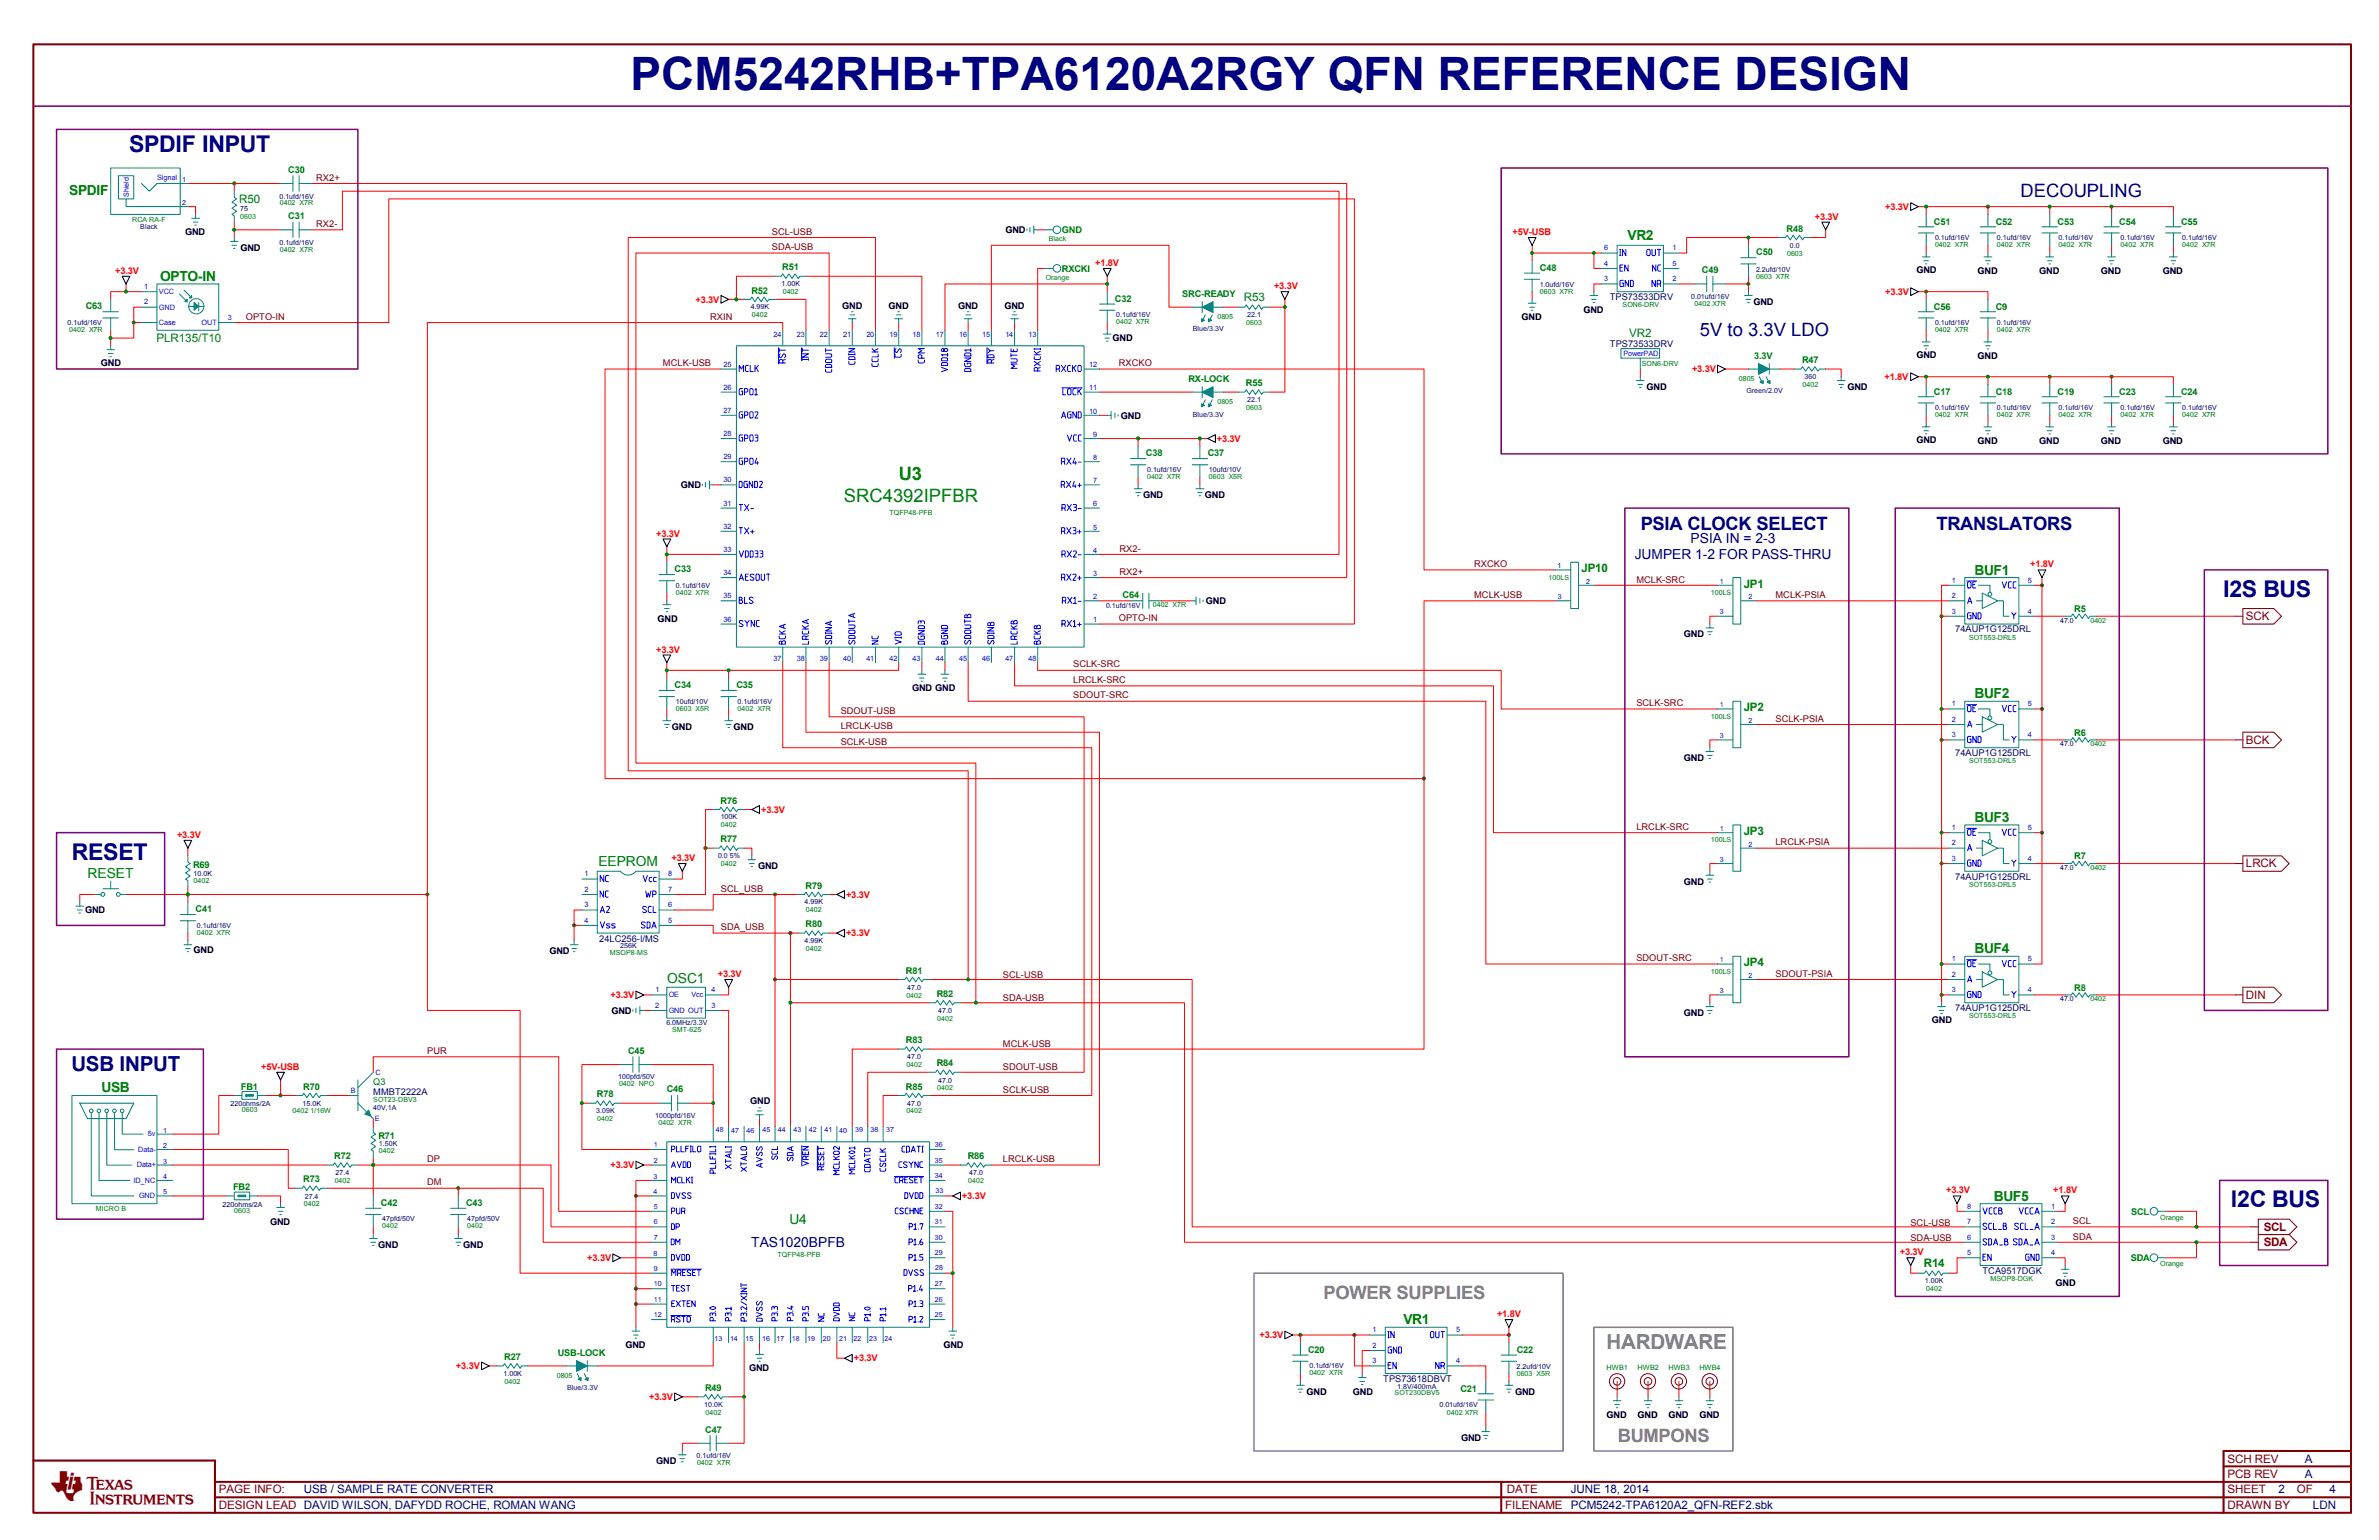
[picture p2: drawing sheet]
<svg xmlns="http://www.w3.org/2000/svg" width="432mm" height="279mm" viewBox="0 0 432 279" stroke-linecap="round" stroke-linejoin="round" font-family="sans-serif">
<defs><g id="words">
<text font-size="8.4" fill="#000080" x="114.4" y="16.3">PCM5242RHB+TPA6120A2RGY QFN REFERENCE DESIGN</text>
<text font-size="5.1" fill="#800000" x="9.3" y="271.9">TI</text>
<g font-size="4.2" fill="#000080">
<text x="23.5" y="27.7">SPDIF INPUT</text>
<text x="403.5" y="108.3">I2S BUS</text>
<text x="13.1" y="156">RESET</text>
<text x="404.9" y="219.1">I2C BUS</text>
</g>
<text font-size="3.7" fill="#000080" x="13" y="194.3">USB INPUT</text>
<text font-size="3.7" fill="#808080" x="291.6" y="244.8">HARDWARE</text>
<g font-size="3.3" fill="#000080">
<text x="366.7" y="35.8">DECOUPLING</text>
<text x="308.5" y="61">5V to 3.3V LDO</text>
<text x="297.8" y="96.1">PSIA CLOCK SELECT</text>
<text x="351.5" y="96.1">TRANSLATORS</text>
</g>
<g font-size="3.3" fill="#008000">
<text x="163.2" y="87.1">U3</text>
<text x="153.2" y="91.1">SRC4392IPFBR</text>
</g>
<g font-size="3.3" fill="#808080">
<text x="240.2" y="235.6">POWER SUPPLIES</text>
<text x="293.6" y="261.5">BUMPONS</text>
</g>
<g font-size="2.5" fill="#008000">
<text x="12.6" y="35.4">SPDIF</text>
<text x="295.4" y="43.6">VR2</text>
<text x="29.1" y="50.9">OPTO-IN</text>
<text x="358.4" y="104.3">BUF1</text>
<text x="358.4" y="126.7">BUF2</text>
<text x="358.4" y="149.1">BUF3</text>
<text x="15.9" y="159.3">RESET</text>
<text x="108.6" y="157.1">EEPROM</text>
<text x="358.4" y="173">BUF4</text>
<text x="121.1" y="178.4">OSC1</text>
<text x="18.4" y="198.1">USB</text>
<text x="143.3" y="222">U4</text>
<text x="361.9" y="217.8">BUF5</text>
<text x="254.7" y="240.3">VR1</text>
</g>
<g font-size="2.5" fill="#000080">
<text x="296.7" y="101.4">JUMPER 1-2 FOR PASS-THRU</text>
<text x="306.9" y="98.6">PSIA IN = 2-3</text>
<text x="136.4" y="226.2">TAS1020BPFB</text>
</g>
<g font-size="2.1" fill="#008000">
<text x="43.4" y="36.8">R50</text>
<text x="225.8" y="54.5">R53</text>
<text x="28.4" y="62.1">PLR135/T10</text>
<text x="295.7" y="61.2">VR2</text>
<text x="287.1" y="103.8">JP10</text>
<text x="316.5" y="106.6">JP1</text>
<text x="316.5" y="129.1">JP2</text>
<text x="316.5" y="151.5">JP3</text>
<text x="316.5" y="175.3">JP4</text>
<text x="349.2" y="229.8">R14</text>
</g>
<g font-size="2.1" fill="#800000">
<text x="407.6" y="112.5">SCK</text>
<text x="407.6" y="134.9">BCK</text>
<text x="407.6" y="157.4">LRCK</text>
<text x="407.6" y="181.2">DIN</text>
<text x="410.9" y="223.3">SCL</text>
<text x="410.9" y="226.1">SDA</text>
<text x="404.3" y="265.3">SCH REV</text>
<text x="404.3" y="268.2">PCB REV</text>
<text x="39.7" y="271">PAGE INFO:</text>
<text x="39.7" y="273.8">DESIGN LEAD DAVID WILSON, DAFYDD ROCHE, ROMAN WANG</text>
<text x="273.2" y="273.8">FILENAME</text>
<text x="273.5" y="271">DATE</text>
<text x="404.3" y="271">SHEET</text>
<text x="404.3" y="273.8">DRAWN BY</text>
<text x="416.9" y="271">OF</text>
</g>
<g font-size="2.1" fill="#000080">
<text x="418.3" y="265.3">A</text>
<text x="418.3" y="268.2">A</text>
<text x="55.1" y="271">USB / SAMPLE RATE CONVERTER</text>
<text x="285.1" y="273.8">PCM5242-TPA6120A2_QFN-REF2.sbk</text>
<text x="285.1" y="271">JUNE 18, 2014</text>
<text x="413.5" y="271">2</text>
<text x="419.8" y="273.8">LDN</text>
<text x="422.8" y="271">4</text>
</g>
<g font-size="1.7" fill="#008000">
<text x="52.3" y="31.3">C30</text>
<text x="52.3" y="39.8">C31</text>
<text x="351" y="40.7">C51</text>
<text x="362.2" y="40.7">C52</text>
<text x="373.4" y="40.7">C53</text>
<text x="384.7" y="40.7">C54</text>
<text x="395.9" y="40.7">C55</text>
<text x="192.7" y="42.3">GND</text>
<text x="318.7" y="46.3">C50</text>
<text x="324.3" y="42">R48</text>
<text x="136.4" y="53.3">R52</text>
<text x="142" y="49.1">R51</text>
<text x="192.7" y="49.3">RXCKI</text>
<text x="214.6" y="53.9">SRC-READY</text>
<text x="279.5" y="49.1">C48</text>
<text x="308.9" y="49.6">C49</text>
<text x="15.6" y="56">C63</text>
<text x="202.4" y="54.8">C32</text>
<text x="351" y="56.2">C56</text>
<text x="362.2" y="56.2">C9</text>
<text x="318.4" y="65.1">3.3V</text>
<text x="327.1" y="65.9">R47</text>
<text x="215.7" y="69.3">RX-LOCK</text>
<text x="226.1" y="70.1">R55</text>
<text x="351" y="71.6">C17</text>
<text x="362.2" y="71.6">C18</text>
<text x="373.4" y="71.6">C19</text>
<text x="384.7" y="71.6">C23</text>
<text x="395.9" y="71.6">C24</text>
<text x="208" y="82.8">C38</text>
<text x="219.2" y="82.8">C37</text>
<text x="122.4" y="103.8">C33</text>
<text x="203.8" y="108.5">C64</text>
<text x="376.5" y="111">R5</text>
<text x="122.4" y="124.9">C34</text>
<text x="133.7" y="124.9">C35</text>
<text x="376.5" y="133.5">R6</text>
<text x="130.8" y="145.8">R76</text>
<text x="130.8" y="152.8">R77</text>
<text x="376.5" y="155.9">R7</text>
<text x="35" y="157.5">R69</text>
<text x="146.2" y="161.2">R79</text>
<text x="35.5" y="165.5">C41</text>
<text x="146.2" y="168.3">R80</text>
<text x="164.4" y="176.6">R81</text>
<text x="376.5" y="179.7">R8</text>
<text x="170" y="180.8">R82</text>
<text x="114" y="191.2">C45</text>
<text x="164.4" y="189.3">R83</text>
<text x="43.7" y="197.7">FB1</text>
<text x="55.1" y="197.7">R70</text>
<text x="67.8" y="196.8">Q3</text>
<text x="164.4" y="197.7">R85</text>
<text x="170" y="193.5">R84</text>
<text x="108.3" y="199.1">R78</text>
<text x="121" y="198.2">C46</text>
<text x="68.7" y="206.6">R71</text>
<text x="42.3" y="215.9">FB2</text>
<text x="55.1" y="214.5">R73</text>
<text x="60.7" y="210.3">R72</text>
<text x="175.6" y="210.3">R86</text>
<text x="69.2" y="218.8">C42</text>
<text x="84.6" y="218.8">C43</text>
<text x="386.8" y="220.5">SCL</text>
<text x="386.7" y="228.9">SDA</text>
<text x="101.2" y="246">USB-LOCK</text>
<text x="237.4" y="245.4">C20</text>
<text x="275.3" y="245.4">C22</text>
<text x="91.5" y="246.8">R27</text>
<text x="128" y="252.3">R49</text>
<text x="265.1" y="252.5">C21</text>
<text x="128" y="259.9">C47</text>
</g>
<g font-size="1.7" fill="#800000">
<text x="57.4" y="32.8">RX2+</text>
<text x="57.4" y="41.2">RX2-</text>
<text x="140.1" y="42.6">SCL-USB</text>
<text x="140.1" y="45.4">SDA-USB</text>
<text x="44.6" y="58">OPTO-IN</text>
<text x="128.9" y="58">RXIN</text>
<text x="120.3" y="66.4">MCLK-USB</text>
<text x="203.1" y="66.4">RXCKO</text>
<text x="203.2" y="100.1">RX2-</text>
<text x="203.2" y="104.3">RX2+</text>
<text x="267.6" y="102.9">RXCKO</text>
<text x="297" y="105.7">MCLK-SRC</text>
<text x="203.1" y="112.7">OPTO-IN</text>
<text x="267.6" y="108.5">MCLK-USB</text>
<text x="322.3" y="108.5">MCLK-PSIA</text>
<text x="194.8" y="123.9">LRCLK-SRC</text>
<text x="194.8" y="121.1">SCLK-SRC</text>
<text x="152.6" y="129.5">SDOUT-USB</text>
<text x="194.8" y="126.7">SDOUT-SRC</text>
<text x="297" y="128.1">SCLK-SRC</text>
<text x="322.3" y="130.9">SCLK-PSIA</text>
<text x="152.6" y="135.1">SCLK-USB</text>
<text x="152.6" y="132.3">LRCLK-USB</text>
<text x="297" y="150.6">LRCLK-SRC</text>
<text x="322.3" y="153.4">LRCLK-PSIA</text>
<text x="130.9" y="161.8">SCL_USB</text>
<text x="130.9" y="168.8">SDA_USB</text>
<text x="182" y="177.4">SCL-USB</text>
<text x="297" y="174.4">SDOUT-SRC</text>
<text x="322.3" y="177.2">SDOUT-PSIA</text>
<text x="182" y="181.6">SDA-USB</text>
<text x="77.5" y="191.2">PUR</text>
<text x="182" y="189.9">MCLK-USB</text>
<text x="182" y="194.2">SDOUT-USB</text>
<text x="182" y="198.4">SCLK-USB</text>
<text x="77.5" y="210.8">DP</text>
<text x="77.5" y="215.1">DM</text>
<text x="182" y="210.8">LRCLK-USB</text>
<text x="346.8" y="222.4">SCL-USB</text>
<text x="346.8" y="225.2">SDA-USB</text>
<text x="376.2" y="222.1">SCL</text>
<text x="376.2" y="224.9">SDA</text>
</g>
<g font-size="1.7" fill="#f00">
<text x="329.4" y="39.9">+3.3V</text>
<text x="342.2" y="38.1">+3.3V</text>
<text x="274.6" y="42.7">+5V-USB</text>
<text x="20.9" y="49.7">+3.3V</text>
<text x="198.8" y="48.3">+1.8V</text>
<text x="231.2" y="52.5">+3.3V</text>
<text x="342.2" y="53.5">+3.3V</text>
<text x="126.2" y="54.9">+3.3V</text>
<text x="307.1" y="67.5">+3.3V</text>
<text x="342" y="68.9">+1.8V</text>
<text x="220.9" y="80.1">+3.3V</text>
<text x="119.1" y="97.3">+3.3V</text>
<text x="368.5" y="103">+1.8V</text>
<text x="119.1" y="118.4">+3.3V</text>
<text x="138.2" y="147.4">+3.3V</text>
<text x="32.1" y="152">+3.3V</text>
<text x="121.9" y="156.3">+3.3V</text>
<text x="153.6" y="162.9">+3.3V</text>
<text x="153.6" y="169.9">+3.3V</text>
<text x="130.3" y="177.3">+3.3V</text>
<text x="110.8" y="181.1">+3.3V</text>
<text x="47.4" y="194.1">+5V-USB</text>
<text x="110.8" y="211.9">+3.3V</text>
<text x="174.6" y="217.6">+3.3V</text>
<text x="353.3" y="216.5">+3.3V</text>
<text x="372.7" y="216.5">+1.8V</text>
<text x="344.8" y="227.8">+3.3V</text>
<text x="106.6" y="228.8">+3.3V</text>
<text x="271.7" y="239">+1.8V</text>
<text x="228.6" y="242.8">+3.3V</text>
<text x="82.8" y="248.4">+3.3V</text>
<text x="155" y="247">+3.3V</text>
<text x="117.8" y="254">+3.3V</text>
</g>
<g font-size="1.7">
<text x="33.6" y="42.7">GND</text>
<text x="43.6" y="45.5">GND</text>
<text x="182.5" y="42.3">GND</text>
<text x="347.8" y="49.6">GND</text>
<text x="358.9" y="49.7">GND</text>
<text x="370.1" y="49.7">GND</text>
<text x="381.3" y="49.7">GND</text>
<text x="392.6" y="49.7">GND</text>
<text x="152.9" y="56">GND</text>
<text x="161.3" y="56">GND</text>
<text x="173.9" y="56">GND</text>
<text x="182.3" y="56">GND</text>
<text x="276.2" y="58.1">GND</text>
<text x="287.4" y="56.7">GND</text>
<text x="318.2" y="55.3">GND</text>
<text x="201.9" y="61.9">GND</text>
<text x="347.8" y="65">GND</text>
<text x="358.9" y="65.1">GND</text>
<text x="18.3" y="66.4">GND</text>
<text x="298.9" y="70.7">GND</text>
<text x="335.3" y="70.7">GND</text>
<text x="203.4" y="76">GND</text>
<text x="347.8" y="80.4">GND</text>
<text x="358.9" y="80.6">GND</text>
<text x="370.1" y="80.6">GND</text>
<text x="381.3" y="80.6">GND</text>
<text x="392.6" y="80.6">GND</text>
<text x="123.6" y="88.6">GND</text>
<text x="207.5" y="90.4">GND</text>
<text x="218.7" y="90.4">GND</text>
<text x="119.4" y="112.8">GND</text>
<text x="218.9" y="109.6">GND</text>
<text x="305.6" y="115.6">GND</text>
<text x="165.5" y="125.3">GND GND</text>
<text x="121.9" y="132.4">GND</text>
<text x="133.2" y="132.4">GND</text>
<text x="305.6" y="138">GND</text>
<text x="137.6" y="157.7">GND</text>
<text x="305.6" y="160.5">GND</text>
<text x="15.4" y="165.7">GND</text>
<text x="35.1" y="173">GND</text>
<text x="99.7" y="173.1">GND</text>
<text x="111" y="184">GND</text>
<text x="305.6" y="184.3">GND</text>
<text x="350.6" y="185.6">GND</text>
<text x="136.2" y="200.3">GND</text>
<text x="49" y="222.2">GND</text>
<text x="68.6" y="226.4">GND</text>
<text x="84.1" y="226.4">GND</text>
<text x="373.1" y="233.3">GND</text>
<text x="113.5" y="244.6">GND</text>
<text x="171.2" y="244.6">GND</text>
<text x="136" y="248.8">GND</text>
<text x="237.2" y="253">GND</text>
<text x="245.6" y="253">GND</text>
<text x="275" y="253">GND</text>
<text x="291.6" y="257.2">GND</text>
<text x="297.2" y="257.2">GND</text>
<text x="302.8" y="257.2">GND</text>
<text x="308.4" y="257.2">GND</text>
<text x="265.2" y="261.5">GND</text>
<text x="119.1" y="265.6">GND</text>
</g>
<g font-size="1.7" fill="#000080">
<text x="292.2" y="54.4">TPS73533DRV</text>
<text x="292.2" y="62.9">TPS73533DRV</text>
<text x="354.9" y="114.7">74AUP1G125DRL</text>
<text x="354.9" y="137.2">74AUP1G125DRL</text>
<text x="354.9" y="159.6">74AUP1G125DRL</text>
<text x="108.8" y="170.9">24LC256-I/MS</text>
<text x="354.9" y="183.5">74AUP1G125DRL</text>
<text x="67.8" y="198.6">MMBT2222A</text>
<text x="359.8" y="231.1">TCA9517DGK</text>
<text x="251.1" y="250.7">TPS73618DBVT</text>
</g>
<g font-size="1.3" fill="#00f">
<text x="23.4" y="35.7" transform="rotate(-90 23.4 35.7)">Shield</text>
<text x="28.5" y="32.7">Signal</text>
<text x="33.1" y="33">1</text>
<text x="33.1" y="37.2">2</text>
<text x="291.1" y="45.4">6</text>
<text x="303.6" y="45.4">1</text>
<text x="26.1" y="52.4">1</text>
<text x="28.9" y="53.3">VCC</text>
<text x="291.1" y="48.2">4</text>
<text x="291.1" y="51">3</text>
<text x="303.6" y="51">2</text>
<text x="303.6" y="48.2">5</text>
<text x="26.1" y="55.2">2</text>
<text x="28.8" y="56.2">GND</text>
<text x="28.9" y="58.9">Case</text>
<text x="36.6" y="58.9">OUT</text>
<text x="41.4" y="58">3</text>
<text x="140.4" y="61.2">24</text>
<text x="144.6" y="61.2">23</text>
<text x="148.8" y="61.2">22</text>
<text x="153" y="61.2">21</text>
<text x="157.2" y="61.2">20</text>
<text x="161.5" y="61.2">19</text>
<text x="165.6" y="61.2">18</text>
<text x="169.9" y="61.2">17</text>
<text x="174.1" y="61.2">16</text>
<text x="178.3" y="61.2">15</text>
<text x="182.5" y="61.2">14</text>
<text x="186.7" y="61.2">13</text>
<text x="294.7" y="64.5">PowerPAD</text>
<text x="131.3" y="70.7">26</text>
<text x="131.3" y="66.5">25</text>
<text x="197.7" y="66.6">12</text>
<text x="197.7" y="70.8">11</text>
<text x="131.3" y="74.9">27</text>
<text x="197.7" y="75.1">10</text>
<text x="131.3" y="83.3">29</text>
<text x="131.3" y="79.1">28</text>
<text x="198.4" y="79.3">9</text>
<text x="198.4" y="83.5">8</text>
<text x="131.3" y="87.5">30</text>
<text x="198.4" y="87.7">7</text>
<text x="131.3" y="91.8">31</text>
<text x="198.4" y="91.9">6</text>
<text x="131.3" y="100.2">33</text>
<text x="131.3" y="96.1">32</text>
<text x="198.4" y="96.1">5</text>
<text x="198.4" y="100.3">4</text>
<text x="131.3" y="104.4">34</text>
<text x="198.4" y="104.5">3</text>
<text x="282.7" y="103.1">1</text>
<text x="287.9" y="105.9">2</text>
<text x="312.2" y="105.9">1</text>
<text x="354.3" y="105.7">1</text>
<text x="368.1" y="105.7">5</text>
<text x="131.3" y="112.8">36</text>
<text x="131.3" y="108.6">35</text>
<text x="198.4" y="108.7">2</text>
<text x="198.4" y="112.9">1</text>
<text x="282.7" y="108.7">3</text>
<text x="312.2" y="111.5">3</text>
<text x="317.4" y="108.7">2</text>
<text x="354.3" y="108.5">2</text>
<text x="354.3" y="111.3">3</text>
<text x="368.1" y="111.3">4</text>
<text x="140.4" y="119.8">37</text>
<text x="144.6" y="119.8">38</text>
<text x="148.8" y="119.8">39</text>
<text x="153" y="119.8">40</text>
<text x="157.2" y="119.8">41</text>
<text x="161.5" y="119.8">42</text>
<text x="165.7" y="119.8">43</text>
<text x="169.9" y="119.8">44</text>
<text x="174.1" y="119.8">45</text>
<text x="178.3" y="119.8">46</text>
<text x="182.5" y="119.8">47</text>
<text x="186.7" y="119.8">48</text>
<text x="312.2" y="128.3">1</text>
<text x="317.4" y="131.1">2</text>
<text x="354.3" y="130.9">2</text>
<text x="354.3" y="128.1">1</text>
<text x="368.1" y="128.1">5</text>
<text x="312.2" y="133.9">3</text>
<text x="354.3" y="133.8">3</text>
<text x="368.1" y="133.8">4</text>
<text x="312.2" y="150.8">1</text>
<text x="317.4" y="153.6">2</text>
<text x="354.3" y="153.4">2</text>
<text x="354.3" y="150.6">1</text>
<text x="368.1" y="150.6">5</text>
<text x="106.1" y="159">1</text>
<text x="106.1" y="161.8">2</text>
<text x="121.3" y="161.8">7</text>
<text x="121.3" y="159">8</text>
<text x="312.2" y="156.4">3</text>
<text x="354.3" y="156.2">3</text>
<text x="368.1" y="156.2">4</text>
<text x="106.1" y="164.6">3</text>
<text x="106.1" y="167.4">4</text>
<text x="121.3" y="167.4">5</text>
<text x="121.3" y="164.6">6</text>
<text x="312.2" y="174.6">1</text>
<text x="317.4" y="177.4">2</text>
<text x="354.3" y="174.4">1</text>
<text x="354.3" y="177.2">2</text>
<text x="368.1" y="174.4">5</text>
<text x="118.9" y="182.8">2</text>
<text x="119" y="180">1</text>
<text x="121.4" y="183.7">GND OUT</text>
<text x="121.4" y="181">OE</text>
<text x="125.5" y="181">Vcc</text>
<text x="129.1" y="182.8">3</text>
<text x="129.1" y="180">4</text>
<text x="312.2" y="180.2">3</text>
<text x="354.3" y="180">3</text>
<text x="368.1" y="180">4</text>
<text x="68.2" y="195">C</text>
<text x="63.7" y="198.3">B</text>
<text x="68" y="203.4">E</text>
<text x="25.1" y="209">Data-</text>
<text x="26.9" y="206.2">5v</text>
<text x="29.6" y="205.5">1</text>
<text x="29.6" y="208.3">2</text>
<text x="118.7" y="208.1">1</text>
<text x="129.9" y="205.5">48</text>
<text x="132.7" y="205.5">47</text>
<text x="135.5" y="205.5">46</text>
<text x="138.4" y="205.5">45</text>
<text x="141.2" y="205.5">44</text>
<text x="144" y="205.5">43</text>
<text x="146.8" y="205.5">42</text>
<text x="149.6" y="205.5">41</text>
<text x="152.3" y="205.5">40</text>
<text x="155.2" y="205.5">39</text>
<text x="158" y="205.5">38</text>
<text x="160.8" y="205.5">37</text>
<text x="169.7" y="208.1">36</text>
<text x="24.3" y="214.6">ID_NC</text>
<text x="24.8" y="211.8">Data+</text>
<text x="29.6" y="211.1">3</text>
<text x="29.6" y="213.9">4</text>
<text x="118.6" y="213.8">3</text>
<text x="118.7" y="210.9">2</text>
<text x="169.7" y="210.9">35</text>
<text x="169.7" y="213.7">34</text>
<text x="25.2" y="217.4">GND</text>
<text x="29.6" y="216.7">5</text>
<text x="118.6" y="216.6">4</text>
<text x="118.7" y="219.4">5</text>
<text x="169.7" y="219.3">32</text>
<text x="169.8" y="216.5">33</text>
<text x="357.1" y="219.3">8</text>
<text x="372.3" y="219.3">1</text>
<text x="118.6" y="227.8">8</text>
<text x="118.7" y="222.1">6</text>
<text x="118.7" y="225">7</text>
<text x="169.7" y="227.8">29</text>
<text x="169.7" y="225">30</text>
<text x="169.7" y="222.1">31</text>
<text x="357.1" y="222.1">7</text>
<text x="357.1" y="224.9">6</text>
<text x="357.1" y="227.7">5</text>
<text x="372.3" y="227.7">4</text>
<text x="372.3" y="224.9">3</text>
<text x="372.3" y="222.1">2</text>
<text x="118.7" y="230.6">9</text>
<text x="118.7" y="233.4">10</text>
<text x="169.7" y="233.4">27</text>
<text x="169.8" y="230.4">28</text>
<text x="118.7" y="236.2">11</text>
<text x="118.7" y="239">12</text>
<text x="169.7" y="239">25</text>
<text x="169.7" y="236.2">26</text>
<text x="129.7" y="243.4">13</text>
<text x="132.5" y="243.4">14</text>
<text x="135.3" y="243.4">15</text>
<text x="138.3" y="243.4">16</text>
<text x="140.9" y="243.4">17</text>
<text x="143.7" y="243.4">18</text>
<text x="146.5" y="243.4">19</text>
<text x="149.3" y="243.4">20</text>
<text x="152.3" y="243.4">21</text>
<text x="154.9" y="243.4">22</text>
<text x="157.8" y="243.4">23</text>
<text x="160.5" y="243.4">24</text>
<text x="249.1" y="241.7">1</text>
<text x="249.1" y="244.5">2</text>
<text x="264.3" y="241.7">5</text>
<text x="249.1" y="247.3">3</text>
<text x="264.3" y="247.3">4</text>
</g>
<g font-size="1.3" fill="#008000">
<text x="24" y="40.2">RCA RA-F</text>
<text x="43.6" y="39.7">0603</text>
<text x="50.8" y="37.3">0402 X7R</text>
<text x="50.8" y="45.7">0402 X7R</text>
<text x="190.4" y="43.7">Black</text>
<text x="324.4" y="46.4">0603</text>
<text x="351.2" y="44.8">0402 X7R</text>
<text x="362.4" y="44.8">0402 X7R</text>
<text x="373.7" y="44.8">0402 X7R</text>
<text x="384.9" y="44.8">0402 X7R</text>
<text x="396.1" y="44.8">0402 X7R</text>
<text x="142.1" y="53.3">0402</text>
<text x="189.8" y="50.7">Orange</text>
<text x="279.5" y="53.4">0603 X7R</text>
<text x="318.7" y="50.5">0603 X7R</text>
<text x="136.5" y="57.5">0402</text>
<text x="202.6" y="58.8">0402 X7R</text>
<text x="221" y="58">0805</text>
<text x="226.2" y="58.9">0603</text>
<text x="294.5" y="55.6">SON6-DRV</text>
<text x="307.6" y="55.5">0402 X7R</text>
<text x="12.6" y="60.2">0402 X7R</text>
<text x="351.2" y="60.2">0402 X7R</text>
<text x="362.4" y="60.2">0402 X7R</text>
<text x="298" y="66.4">SON6-DRV</text>
<text x="315.6" y="69.2">0805</text>
<text x="327.2" y="70.2">0402</text>
<text x="221" y="73.4">0805</text>
<text x="226.2" y="74.3">0603</text>
<text x="351.2" y="75.6">0402 X7R</text>
<text x="362.4" y="75.6">0402 X7R</text>
<text x="373.7" y="75.6">0402 X7R</text>
<text x="384.9" y="75.6">0402 X7R</text>
<text x="396.1" y="75.6">0402 X7R</text>
<text x="208.2" y="86.8">0402 X7R</text>
<text x="219.4" y="86.8">0603 X5R</text>
<text x="161.5" y="93.3">TQFP48-PFB</text>
<text x="122.7" y="107.9">0402 X7R</text>
<text x="281.1" y="105.2">100LS</text>
<text x="310.5" y="108">100LS</text>
<text x="209.2" y="110.2">0402 X7R</text>
<text x="379.4" y="113">0402</text>
<text x="357.4" y="116.1">SOT553-DRL5</text>
<text x="122.7" y="128.9">0603 X5R</text>
<text x="133.9" y="128.9">0402 X7R</text>
<text x="310.5" y="130.4">100LS</text>
<text x="379.4" y="135.4">0402</text>
<text x="357.4" y="138.5">SOT553-DRL5</text>
<text x="130.9" y="150.1">0402</text>
<text x="310.5" y="152.8">100LS</text>
<text x="35.1" y="160.2">0402</text>
<text x="130.9" y="157.1">0402</text>
<text x="357.4" y="161">SOT553-DRL5</text>
<text x="379.4" y="157.8">0402</text>
<text x="146.3" y="165.5">0402</text>
<text x="35.7" y="169.6">0402 X7R</text>
<text x="110.7" y="173.2">MSOP8-MS</text>
<text x="146.3" y="172.5">0402</text>
<text x="310.5" y="176.7">100LS</text>
<text x="164.5" y="181">0402</text>
<text x="170.1" y="185.2">0402</text>
<text x="357.4" y="184.8">SOT553-DRL5</text>
<text x="379.4" y="181.7">0402</text>
<text x="122" y="187.3">SMT-625</text>
<text x="112.4" y="197.1">0402 NPO</text>
<text x="164.5" y="193.6">0402</text>
<text x="170.1" y="197.8">0402</text>
<text x="43.9" y="201.8">0603</text>
<text x="53.1" y="202">0402 1/16W</text>
<text x="67.8" y="199.9">SOT23-DBV3</text>
<text x="108.4" y="203.3">0402</text>
<text x="164.5" y="202">0402</text>
<text x="68.8" y="209.3">0402</text>
<text x="119.5" y="204.2">0402 X7R</text>
<text x="60.7" y="214.6">0402</text>
<text x="175.7" y="214.6">0402</text>
<text x="17.4" y="219.7">MICRO B</text>
<text x="42.5" y="220">0603</text>
<text x="55.1" y="218.8">0402</text>
<text x="392.1" y="221.3">Orange</text>
<text x="69.4" y="222.8">0402</text>
<text x="84.8" y="222.8">0402</text>
<text x="141.1" y="228.1">TQFP48-PFB</text>
<text x="361.3" y="232.5">MSOP8-DGK</text>
<text x="392.1" y="229.7">Orange</text>
<text x="349.6" y="234.2">0402</text>
<text x="91.6" y="251">0402</text>
<text x="101" y="250.1">0805</text>
<text x="237.7" y="249.5">0402 X7R</text>
<text x="275.3" y="249.7">0603 X5R</text>
<text x="291.6" y="248.6">HWB1</text>
<text x="297.2" y="248.6">HWB2</text>
<text x="302.8" y="248.6">HWB3</text>
<text x="308.4" y="248.6">HWB4</text>
<text x="128.1" y="256.7">0402</text>
<text x="253.1" y="253.1">SOT230DBV5</text>
<text x="262.6" y="256.6">0402 X7R</text>
<text x="126.5" y="265.8">0402 X7R</text>
</g>
<g font-size="1.3" fill="#000080">
<text x="25.5" y="41.5">Black</text>
<text x="43.6" y="38.2">75</text>
<text x="50.7" y="36">0.1ufd/16V</text>
<text x="50.7" y="44.4">0.1ufd/16V</text>
<text x="324.9" y="45">0.0</text>
<text x="351.2" y="43.5">0.1ufd/16V</text>
<text x="362.4" y="43.5">0.1ufd/16V</text>
<text x="373.7" y="43.5">0.1ufd/16V</text>
<text x="384.9" y="43.5">0.1ufd/16V</text>
<text x="396.1" y="43.5">0.1ufd/16V</text>
<text x="141.9" y="51.9">1.00K</text>
<text x="279.5" y="52.1">1.0ufd/16V</text>
<text x="318.7" y="49.3">2.2ufd/10V</text>
<text x="12.3" y="58.9">0.1ufd/16V</text>
<text x="136.2" y="56.1">4.99K</text>
<text x="202.6" y="57.5">0.1ufd/16V</text>
<text x="226.4" y="57.5">22.1</text>
<text x="306.9" y="54.2">0.01ufd/16V</text>
<text x="351.2" y="58.9">0.1ufd/16V</text>
<text x="362.4" y="58.9">0.1ufd/16V</text>
<text x="216.5" y="60.1">Blue/3.3V</text>
<text x="317" y="71.4">Green/2.0V</text>
<text x="327.5" y="68.8">360</text>
<text x="216.5" y="75.6">Blue/3.3V</text>
<text x="226.4" y="72.9">22.1</text>
<text x="351.2" y="74.4">0.1ufd/16V</text>
<text x="362.4" y="74.4">0.1ufd/16V</text>
<text x="373.7" y="74.4">0.1ufd/16V</text>
<text x="384.9" y="74.4">0.1ufd/16V</text>
<text x="396.1" y="74.4">0.1ufd/16V</text>
<text x="208.2" y="85.6">0.1ufd/16V</text>
<text x="219.4" y="85.6">10ufd/10V</text>
<text x="122.7" y="106.6">0.1ufd/16V</text>
<text x="200.7" y="110.3">0.1ufd/16V</text>
<text x="373.9" y="113">47.0</text>
<text x="122.7" y="127.6">10ufd/10V</text>
<text x="133.9" y="127.6">0.1ufd/16V</text>
<text x="373.9" y="135.4">47.0</text>
<text x="130.8" y="148.6">100K</text>
<text x="130.3" y="155.6">0.0 5%</text>
<text x="35.1" y="158.9">10.0K</text>
<text x="373.9" y="157.8">47.0</text>
<text x="146" y="164">4.99K</text>
<text x="35.7" y="168.3">0.1ufd/16V</text>
<text x="112.6" y="172">256K</text>
<text x="146" y="171">4.99K</text>
<text x="164.7" y="179.6">47.0</text>
<text x="120.9" y="185.9">6.0MHz/3.3V</text>
<text x="170.3" y="183.8">47.0</text>
<text x="373.9" y="181.7">47.0</text>
<text x="112.2" y="195.8">100pfd/50V</text>
<text x="164.7" y="192.2">47.0</text>
<text x="170.3" y="196.4">47.0</text>
<text x="41.8" y="200.7">220ohms/2A</text>
<text x="54.9" y="200.6">15.0K</text>
<text x="67.8" y="201.4">40V,1A</text>
<text x="108.2" y="201.9">3.09K</text>
<text x="118.9" y="202.9">1000pfd/16V</text>
<text x="164.7" y="200.6">47.0</text>
<text x="68.8" y="207.9">1.50K</text>
<text x="60.9" y="213.2">27.4</text>
<text x="175.9" y="213.2">47.0</text>
<text x="40.4" y="218.9">220ohms/2A</text>
<text x="55.3" y="217.4">27.4</text>
<text x="69.4" y="221.6">47pfd/50V</text>
<text x="84.8" y="221.6">47pfd/50V</text>
<text x="349.4" y="232.7">1.00K</text>
<text x="91.4" y="249.6">1.00K</text>
<text x="237.7" y="248.2">0.1ufd/16V</text>
<text x="253.6" y="251.9">1.8V/400mA</text>
<text x="275.3" y="248.4">2.2ufd/10V</text>
<text x="102.9" y="252.2">Blue/3.3V</text>
<text x="127.8" y="255.3">10.0K</text>
<text x="261.3" y="255.2">0.01ufd/16V</text>
<text x="126.4" y="264.6">0.1ufd/16V</text>
</g>
</g></defs>
<g fill="none" stroke="#f00" stroke-width=".18">
<path d="M34.1 37.5h1.4v1.4M34.1 33.3h8.4M50.9 33.3h-8.4v1.4M56.5 33.3h187.9v71.5h-44.8M348.2 37.5h12.6v1.4M349.6 37.5v1.4M360.8 37.5h33.7v1.4M372 37.5v1.4M383.3 37.5v1.4M20.1 59.9v2.8M22.9 51.5v1.4M24.3 58.5h1.4"/>
<path d="M25.7 52.9h-5.6v1.4M25.7 55.7h-1.4v5.6h-4.2M42.5 58.5h28.1v-22.4h175.2v77.1h-46.2M42.5 41.7h8.4M42.5 40.3v2.8M56.5 41.7h5.6v-7h180.9v65.9h-43.4M132.2 54.3h2.9M140.7 54.3h5.6v5.6M140.7 50.1h-7v4.2M142.1 59.9v-1.4h-64.5v124.8h16.8v47.7h23.8M146.3 50.1h21v9.8M150.5 59.9v-14h-35.1v92.6h61.7v43.4"/>
<path d="M154.7 58.5v1.4M158.9 59.9v-16.8h-44.9v96.7h61.7v37.9M163.1 58.5v1.4M175.7 58.5v1.4M184.1 58.5v1.4M188.3 41.7h1.5M189.8 48.7h-1.5v11.2M201 51.5h-29.5v8.4M201 50.1v2.8M201 58.5v1.4M216.4 55.7h-4.2v-11.2h-32.3v15.4M222 55.7h2.8"/>
<path d="M230.4 55.7h2.8M233.2 54.3v16.8h-2.8M278.1 44.5v1.4h12.6M278.1 45.9v1.4M278.1 52.9v1.4M289.3 45.9v2.8h1.4M290.7 51.5h-1.4v1.4M304.7 51.5h2.8M317.4 51.5v1.4M317.4 50.1v1.4h-4.3M317.4 43.1v1.4M323 43.1h-16.9v2.8h-1.4"/>
<path d="M331.4 41.7v1.4h-2.8M348.2 52.9h12.6v1.4M349.6 44.5v1.4M349.6 59.9v1.4M349.6 52.9v1.4M360.8 44.5v1.4M360.8 59.9v1.4M372 44.5v1.4M383.3 44.5v1.4M394.5 44.5v1.4M130.9 67h-21.1v74.3h148.7M199.6 75.4h1.4"/>
<path d="M199.6 79.6h19.6M199.6 67h58.9v36.4h23.8M199.6 71.1h16.8M206.6 79.6v1.4M217.8 79.6v1.4M222 71.1h2.8M297.7 67v1.3M313.1 67h4.3M323 67h2.8M331.4 67h2.8v1.3M348.2 68.3h12.6v1.4M349.6 68.3v1.4"/>
<path d="M349.6 75.4v1.4M360.8 68.3h33.7v1.4M360.8 75.4v1.4M372 68.3v1.4M372 75.4v1.4M383.3 68.3v1.4M383.3 75.4v1.4M394.5 75.4v1.4M121 99.2v2.8M129.5 88h1.4M206.6 86.6v1.4M217.8 86.6v1.4"/>
<path d="M121 100.6h9.9M121 107.6v1.4M199.6 109h5.6M210.8 109h5.6M282.3 109h-23.8v81.3h-89.8M289.3 106.2h22.4M311.7 111.8h-1.4v1.4M318.7 109h35.1M352.4 111.8h1.4M353.8 106.2h-1.4v75.7M369.2 106.2h1.4M369.2 111.8h5.6"/>
<path d="M370.6 104.8v70.1h-1.4M380.4 111.8h25.3M121 120.2v2.8M121 128.6v1.4M132.2 121.6v1.4M132.2 128.6v1.4M142.1 120.2v15.5h56.1v63.1h-29.5M146.3 120.2v12.6h53.3v78.6h-19.7M150.5 120.2v9.8h46.3v64.5h-22.5M163.1 120.2v1.4h-42.1M167.3 120.2v1.4M171.5 120.2v1.4"/>
<path d="M175.7 120.2v7h94v47.7h42M184.1 120.2v4.2h87v26.7h40.6M188.3 120.2v1.4h84.2v7h39.2M311.7 134.2h-1.4v1.5M318.7 131.4h35.1M352.4 134.2h1.4M352.4 128.6h1.4M369.2 128.6h1.4M369.2 134.2h5.6M380.4 134.2h25.3M34.1 153.9v1.4M123.8 158.1v1.4h-1.4"/>
<path d="M128.1 153.9h1.4M129.5 146.9h-1.4v15.4h-5.7M135.1 146.9h1.4M135.1 153.9h1.4v1.4M311.7 156.7h-1.4v1.4M318.7 153.9h35.1M352.4 156.7h1.4M352.4 151.1h1.4M369.2 151.1h1.4M369.2 156.7h5.6M380.4 156.7h25.3M17.3 162.3h-2.8v1.4"/>
<path d="M22.9 162.3h54.7M34.1 160.9v2.8M34.1 169.3v1.4M104.2 167.9h1.4M105.6 165.1h-1.4v5.6M122.4 167.9h7.1v1.4h15.4M132.2 179.1v1.4h-1.3M140.7 162.3h-11.2v2.8h-7.1M140.7 177.7h22.4M143.5 169.3v35.1M144.9 162.3h-4.2v42.1M150.5 169.3h1.4"/>
<path d="M150.5 162.3h1.4M168.7 177.7h47.7v44.9h140.2M318.7 177.7h35.1M352.4 174.9h1.4M42.5 198.8h-2.8v7h-8.4M48.1 198.8h5.6M50.9 195.9v2.9M59.4 198.8h4.1M67.8 194.5v-2.8h33.6v28.1h16.8M112.6 193.1h-7v15.5h12.6M116.8 180.5h1.4M116.8 183.3h1.4"/>
<path d="M118.2 193.1h11.3v11.3M130.9 183.3h1.3v21.1M143.5 181.9h25.2M163.1 198.8h-2.8v5.6M163.1 190.3h-8.4v14.1M168.7 194.5h-11.2v9.9M174.3 181.9h40.7v43.5h141.6M311.7 180.5h-1.4v1.4M352.4 180.5h1.4M369.2 180.5h5.6M380.4 180.5h25.3M31.3 208.6h21v7h1.4"/>
<path d="M31.3 217h9.8M31.3 211.4h28.1M46.7 217h4.2v1.4M59.4 215.6h39.2v9.8h19.6M65 211.4h35v11.2h18.2M67.8 210v7M67.8 202.9v1.5M83.2 215.6v1.4M105.6 200.2h1.4M112.6 200.2h7M115.4 217h2.8M116.8 211.4h1.4"/>
<path d="M118.2 214.2h-2.8v26.6M125.2 200.2h4.3M137.9 202.9v1.5M171.5 219.8h1.4v21M171.5 217h1.4M171.5 211.4h2.8M355.2 218.4v1.4h1.4M374.8 218.4v1.4h-1.4M393.1 219.8h5.6v2.8M67.8 222.6v1.4M83.2 222.6v1.4M112.6 228.2h5.6"/>
<path d="M115.4 236.6h2.8M115.4 233.8h2.8M171.5 231h1.4M346.8 229.6v1.4h1.4M356.6 228.2h-1.4v2.8h-1.4M373.4 228.2h1.4v1.4M373.4 222.6h35.1M373.4 225.4h35.1M398.7 225.4v2.8h-5.6M88.8 247.8h1.4M95.8 247.8h7M123.8 253.4h2.8"/>
<path d="M129.5 243.6v4.2h-21.1M132.2 253.4h2.9M135.1 243.6v18.3h-2.9M137.9 243.6v1.4M151.9 243.6v2.8h1.4M234.6 242.2h1.4v1.4M236 249.2v1.4M236 242.2h12.6M245.8 242.2v5.6h2.8M248.6 245h-1.4v4.2M265.5 247.8h4.2v2.8M269.7 256.2v2.8"/>
<path d="M273.9 240.8v1.4h-8.4M273.9 242.2v1.4M273.9 249.2v1.4M293.5 250.6v2.8M299.1 250.6v2.8M304.7 250.6v2.8M310.3 250.6v2.8M126.6 261.9h-2.8v1.3"/>
</g>
<g fill="#008000" stroke="#008000" stroke-width=".18">
<circle cx="206.6" cy="79.5" r=".28"/>
<circle cx="217.8" cy="79.5" r=".28"/>
<circle cx="42.5" cy="33.3" r=".28"/>
<circle cx="67.7" cy="211.4" r=".27"/>
<circle cx="83.2" cy="215.6" r=".27"/>
<circle cx="115.4" cy="236.6" r=".27"/>
<circle cx="115.4" cy="217" r=".27"/>
<circle cx="115.4" cy="233.8" r=".28"/>
<circle cx="172.9" cy="231" r=".27"/>
<circle cx="129.4" cy="200.1" r=".27"/>
<circle cx="105.6" cy="200.1" r=".27"/>
<circle cx="143.5" cy="169.3" r=".28"/>
<circle cx="143.5" cy="181.9" r=".28"/>
<circle cx="360.8" cy="37.5" r=".28"/>
<circle cx="383.2" cy="37.5" r=".28"/>
<circle cx="372" cy="37.5" r=".28"/>
<circle cx="349.6" cy="37.5" r=".28"/>
<circle cx="135.1" cy="253.4" r=".27"/>
<circle cx="140.7" cy="177.7" r=".27"/>
<circle cx="50.9" cy="198.7" r=".27"/>
<circle cx="278.1" cy="45.9" r=".27"/>
<circle cx="289.3" cy="45.9" r=".27"/>
<circle cx="317.3" cy="51.5" r=".27"/>
<circle cx="317.3" cy="43.1" r=".27"/>
<circle cx="140.7" cy="162.3" r=".27"/>
<circle cx="77.6" cy="162.3" r=".27"/>
<circle cx="104.2" cy="167.9" r=".27"/>
<circle cx="128" cy="153.9" r=".28"/>
<circle cx="349.6" cy="52.9" r=".27"/>
<circle cx="383.2" cy="68.3" r=".27"/>
<circle cx="372" cy="68.3" r=".27"/>
<circle cx="349.6" cy="68.3" r=".27"/>
<circle cx="34.1" cy="162.3" r=".27"/>
<circle cx="352.4" cy="180.5" r=".27"/>
<circle cx="352.4" cy="156.7" r=".27"/>
<circle cx="352.4" cy="134.2" r=".27"/>
<circle cx="352.4" cy="111.8" r=".27"/>
<circle cx="352.4" cy="128.6" r=".27"/>
<circle cx="352.4" cy="151.1" r=".27"/>
<circle cx="352.4" cy="174.9" r=".27"/>
<circle cx="370.6" cy="151.1" r=".27"/>
<circle cx="370.6" cy="128.6" r=".28"/>
<circle cx="370.6" cy="106.2" r=".28"/>
<circle cx="398.7" cy="225.4" r=".28"/>
<circle cx="398.7" cy="222.6" r=".27"/>
<circle cx="245.8" cy="242.2" r=".27"/>
<circle cx="236" cy="242.2" r=".27"/>
<circle cx="273.9" cy="242.2" r=".27"/>
<circle cx="360.8" cy="68.3" r=".27"/>
<circle cx="133.6" cy="54.3" r=".28"/>
<circle cx="42.5" cy="41.7" r=".27"/>
<circle cx="201" cy="51.5" r=".27"/>
<circle cx="233.2" cy="55.7" r=".27"/>
<circle cx="175.7" cy="177.7" r=".27"/>
<circle cx="177.1" cy="181.9" r=".28"/>
<circle cx="121" cy="100.6" r=".28"/>
<circle cx="121" cy="121.6" r=".27"/>
<circle cx="132.3" cy="121.6" r=".27"/>
<circle cx="258.4" cy="141.2" r=".28"/>
<circle cx="24.3" cy="58.5" r=".27"/>
<circle cx="22.9" cy="52.9" r=".27"/>
<circle cx="20.1" cy="61.3" r=".28"/>
</g>
<g fill="none" stroke="#008080" stroke-width=".18">
<path d="M20.1 30.5h12.6v8.4h-12.6zM21.5 31.9h2.8v4.2h-2.8zM22.9 36.1v1.4h11.2M25.7 33.3l1.4 1.4 1.4-1.4h5.6M35.5 38.9v.7h-.7M35.5 39.6h.7M42.5 34.7v1.1l.4 .3-.8 .6 .8 .5-.8 .6 .8 .5-.8 .6 .4 .3v1.1M50.9 33.3h2.3M53.2 31.9v2.8M54.3 33.3h2.2M54.3 31.9v2.8M349.6 38.9v2.2"/>
<path d="M360.8 38.9v2.2M372 38.9v2.2M383.3 38.9v2.2M394.5 38.9v2.2M18.7 56.6h2.8M18.7 57.7h2.8M20.1 54.3v2.3M20.1 57.7v2.2M25.7 55.7h2.8M25.7 58.5h2.8M25.7 52.9h2.8M28.5 51.5h11.2v8.4h-11.2z"/>
<path d="M32.6 53.3l1.4 1.4M33.4 52.6l1.4 1.4M34.2 55.6h2.8M35.1 40.3h.8M35.4 40.9h.2M36.1 54.9v1.5M39.7 58.5h2.8M41.8 43.8h.7M42.1 44.5h.8M42.4 45.1h.3M42.5 43.1v.7h.7M50.9 41.7h2.3"/>
<path d="M53.2 40.3v2.8M54.3 41.7h2.2M54.3 40.3v2.8M135.1 54.3h1.1l.3-.4 .5 .8 .6-.8 .6 .8 .5-.8 .6 .8 .3-.4h1.1M140.7 50.1h1.1l.3-.4 .5 .8 .6-.8 .6 .8 .5-.8 .6 .8 .3-.4h1.1M142.1 59.9v2.8M146.3 59.9v2.8M150.5 59.9v2.8M154 57.8h.7M154.3 57.1h.8M154.6 56.6h.2M154.7 59.9v2.8"/>
<path d="M155.4 57.8h-.7v.7M158.9 59.9v2.8M162.4 57.8h.7M162.7 57.1h.8M163 56.6h.2M163.1 59.9v2.8M163.8 57.8h-.7v.7M167.3 59.9v2.8M171.5 59.9v2.8M175 57.8h.7M175.3 57.1h.8M175.6 56.6h.3"/>
<path d="M175.7 59.9v2.8M176.4 57.8h-.7v.7M179.9 59.9v2.8M183.4 57.8h.7M183.7 57.1h.9M184 56.6h.3M184.2 59.9v2.8M184.8 57.8h-.7v.7M186.4 41.6v.2M186.9 41.3v.8M187.6 41v.7h.7M187.6 41.7v.7"/>
<path d="M188.3 59.9v2.8M189.8 48.7h1.4M189.8 41.7h1.4M199.6 56.3h2.8M199.6 55.2h2.8M201 59.9v.7h.7M201 52.9v2.3M201 56.3v2.2M216.4 55.7h5.6M218.2 54.7v2M218.8 57.1l-.6 1.2M220 57.1l-.5 1.2"/>
<path d="M224.8 55.7h1.1l.3-.4 .6 .8 .5-.8 .6 .8 .6-.8 .5 .8 .3-.4h1.1M276.7 49.6h2.8M276.7 50.7h2.8M277.7 55.7h.8M277.9 56.3h.3M278.1 54.3v.7h-.7M278.1 55h.7M278.1 47.3v2.3M278.1 50.7v2.2M288.9 54.3h.8M289.2 54.9h.3M289.3 52.9v.7h-.7"/>
<path d="M289.3 53.6h.7M290.7 51.5h2.8M290.7 48.7h2.8M290.7 45.9h2.8M293.5 44.5h8.4v8.4h-8.4zM301.9 51.5h2.8M301.9 48.7h2.8M301.9 45.9h2.8M307.5 51.5h2.3M309.8 50.1v2.8M310.9 51.5h2.2M310.9 50.1v2.8"/>
<path d="M316 47.9h2.7M316 46.8h2.7M316.9 54.3h.9M317.2 54.9h.3M317.4 52.9v.7h-.7M317.4 53.6h.7M317.4 44.5v2.3M317.4 47.9v2.2M323 43.1h1.1l.3-.4 .5 .8 .6-.8 .6 .8 .5-.8 .6 .8 .2-.4h1.2M348.2 41.1h2.8M348.2 42.3h2.8M348.2 56.6h2.8"/>
<path d="M348.2 57.7h2.8M349.2 47.3h.8M349.5 47.9h.2M349.6 45.9v.7h-.7M349.6 46.6h.7M349.6 42.3v2.2M349.6 54.3v2.3M349.6 57.7v2.2M359.4 41.1h2.8M359.4 42.3h2.8M359.4 56.6h2.8M359.4 57.7h2.8"/>
<path d="M360.4 47.3h.8M360.7 47.9h.3M360.8 45.9v.7h-.7M360.8 46.6h.7M360.8 42.3v2.2M360.8 54.3v2.3M360.8 57.7v2.2M370.6 41.1h2.8M370.6 42.3h2.8M371.6 47.3h.8M371.9 47.9h.3M372 45.9v.7h-.7"/>
<path d="M372 46.6h.7M372 42.3v2.2M381.8 41.1h2.9M381.8 42.3h2.9M382.8 47.3h.9M383.1 47.9h.3M383.3 45.9v.7h-.8M383.3 46.6h.7M383.3 42.3v2.2M393.1 41.1h2.8M393.1 42.3h2.8M394.1 47.3h.8"/>
<path d="M394.3 47.9h.3M394.5 42.3v2.2M394.5 45.9v.7h-.7M394.5 46.6h.7M19.7 64.1h.8M19.9 64.7h.3M20.1 62.7v.7h-.7M20.1 63.4h.7M130.9 67h2.8M130.9 71.1h2.8M130.9 79.6h2.8M130.9 75.4h2.8"/>
<path d="M133.7 62.7h63.1v54.7h-63.1zM196.8 67h2.8M196.8 71.1h2.8M196.8 79.6h2.8M196.8 75.4h2.8M200.3 60.6h.7M200.6 61.3h.8M200.8 61.9h.3M201 75.4h.7v.7M201.7 74.7v.7M202.4 74.9v.9M202.9 75.2v.3"/>
<path d="M216.4 71.1h5.6M218.2 70.2v1.9M218.8 72.5l-.6 1.2M220 72.5l-.5 1.2M224.8 71.1h1.1l.3-.4 .6 .9 .5-.9 .6 .9 .6-.9 .5 .9 .3-.5h1.1M294.2 63.2h7v1.8h-7zM297 69h.7M297.3 69.7h.8M297.6 70.3h.3M297.7 68.3v.7h.7M297.7 65v2M317.4 67h5.6"/>
<path d="M319.3 68.3l.6 1.2M320.6 68.3l.5 1.2M321.1 66v1.9M325.8 67h1.1l.3-.5 .5 .9 .6-.9 .5 .9 .6-.9 .6 .9 .2-.4h1.2M333.5 69h.7M333.8 69.7h.8M334 70.3h.3M334.2 68.3v.7h.7M348.2 72h2.8M348.2 73.1h2.8M349.2 62.7h.8M349.2 78.1h.8"/>
<path d="M349.5 63.3h.2M349.5 78.7h.2M349.6 61.3v.7h-.7M349.6 76.8v.6h-.7M349.6 69.7v2.3M349.6 73.1v2.3M349.6 62h.7M349.6 77.4h.7M359.4 72h2.8M359.4 73.1h2.8M360.4 62.7h.8M360.4 78.1h.8"/>
<path d="M360.7 63.3h.3M360.7 78.7h.3M360.8 61.3v.7h-.7M360.8 76.8v.6h-.7M360.8 69.7v2.3M360.8 73.1v2.3M360.8 62h.7M360.8 77.4h.7M370.6 72h2.8M370.6 73.1h2.8M371.6 78.1h.8M371.9 78.7h.3"/>
<path d="M372 76.8v.6h-.7M372 77.4h.7M372 69.7v2.3M372 73.1v2.3M381.8 72h2.9M381.8 73.1h2.9M382.8 78.1h.9M383.1 78.7h.3M383.3 76.8v.6h-.8M383.3 69.7v2.3M383.3 73.1v2.3M383.3 77.4h.7"/>
<path d="M393.1 72h2.8M393.1 73.1h2.8M394.1 78.1h.8M394.3 78.7h.3M394.5 69.7v2.3M394.5 73.1v2.3M394.5 76.8v.6h-.7M394.5 77.4h.7M127.5 87.8v.3M128.1 87.5v.9M128.8 87.3v.7h.7M128.8 88v.7"/>
<path d="M130.9 96.4h2.8M130.9 92.2h2.8M130.9 88h2.8M130.9 83.8h2.8M196.8 96.4h2.8M196.8 92.2h2.8M196.8 88h2.8M196.8 83.8h2.8M205.2 83.2h2.8M205.2 84.3h2.8M206.2 89.4h.8M206.4 89.9h.3"/>
<path d="M206.6 88v.7h-.7M206.6 88.7h.7M206.6 81v2.2M206.6 84.3v2.3M216.4 83.2h2.8M216.4 84.3h2.8M217.4 89.4h.8M217.7 89.9h.2M217.8 88v.7h-.7M217.8 88.7h.7M217.8 81v2.2M217.8 84.3v2.3"/>
<path d="M119.6 104.2h2.8M119.6 105.4h2.8M120.3 109.7h.7M120.6 110.4h.9M120.9 111h.3M121 109v.7h.8M121 102v2.2M121 105.4v2.2M130.9 109h2.8M130.9 113.2h2.8M130.9 104.8h2.8M130.9 100.6h2.8"/>
<path d="M142.1 117.4v2.8M146.3 117.4v2.8M150.5 117.4v2.8M154.7 117.4v2.8M158.9 117.4v2.8M163.1 117.4v2.8M167.3 117.4v2.8M171.5 117.4v2.8M175.7 117.4v2.8M179.9 117.4v2.8M184.2 117.4v2.8M188.3 117.4v2.8"/>
<path d="M196.8 109h2.8M196.8 113.2h2.8M196.8 104.8h2.8M196.8 100.6h2.8M205.2 109h2.2M207.4 107.6v2.8M208.5 109h2.3M208.5 107.6v2.8M216.4 109h.7v.7M217.1 108.3v.7M217.8 108.6v.8M218.4 108.9v.3"/>
<path d="M282.3 109h2.8M282.3 103.4h2.8M285.1 102h1.4v8.4h-1.4zM286.5 106.2h2.8M309.9 114.6h.9M310.2 115.2h.3M310.3 113.2v.7h-.7M310.3 113.9h.7M311.7 106.2h2.8M311.7 111.8h2.8M314.5 104.8h1.5v8.4h-1.5zM316 109h2.7"/>
<path d="M353.8 106.2h2.8M353.8 109h2.8M353.8 111.8h2.8M356.6 104.8h9.8v8.4h-9.8zM358.7 109h1.1M359.1 106.2h2.1v1.2M359.8 107.6l2.8 1.4-2.8 1.4zM362.6 109h1v2.8h1.1M366.4 106.2h2.8M366.4 111.8h2.8M374.8 111.8h1.2l.2-.4 .6 .8 .6-.8 .5 .8 .6-.8 .6 .8 .2-.4h1.1M119.6 125.3h2.8"/>
<path d="M119.6 126.4h2.8M120.6 131.4h.9M120.9 132h.3M121 130v.7h-.7M121 123v2.3M121 126.4v2.2M121 130.7h.8M130.9 125.3h2.8M130.9 126.4h2.8M131.8 131.4h.9M132.1 132h.3M132.2 130v.7h-.6"/>
<path d="M132.2 123v2.3M132.2 126.4v2.2M132.2 130.7h.8M166.9 123h.8M167.2 123.6h.2M167.3 121.6v.7h-.7M167.3 122.3h.7M171.1 123h.8M171.4 123.6h.3M171.5 121.6v.7h-.7M171.5 122.3h.7M309.9 137.1h.9"/>
<path d="M310.2 137.6h.3M310.3 135.7v.7h-.7M310.3 136.4h.7M311.7 128.6h2.8M311.7 134.2h2.8M314.5 127.2h1.5v8.5h-1.5zM316 131.4h2.7M353.8 128.6h2.8M353.8 131.4h2.8M353.8 134.2h2.8M356.6 127.2h9.8v8.5h-9.8zM358.7 131.4h1.1"/>
<path d="M359.1 128.6h2.1v1.2M359.8 130l2.8 1.4-2.8 1.4zM362.6 131.4h1v2.8h1.1M366.4 128.6h2.8M366.4 134.2h2.8M374.8 134.2h1.2l.2-.4 .6 .9 .6-.9 .5 .9 .6-.9 .6 .9 .2-.5h1.1M20.1 159.9v1.3M34.1 155.3v1.1l.4 .3-.8 .5 .8 .6-.8 .6 .8 .5-.8 .6 .4 .3v1.1M105.6 159.5h2.8M108.4 158.1h4.2a1.77 1.77 0 0 0 2.8 0h4.2v11.2h-11.2zM119.6 159.5h2.8M129.5 146.9h1.1l.3-.4 .5 .8 .6-.8 .5 .8 .6-.8 .6 .8 .2-.4h1.2"/>
<path d="M129.5 153.9h1.1l.3-.4 .5 .8 .6-.8 .5 .8 .6-.8 .6 .8 .2-.4h1.2M135.8 156h.7M136 156.7h.9M136.3 157.2h.3M136.5 155.3v.7h.7M309.9 159.5h.9M310.3 158.1v.7h-.7M310.3 158.8h.7M311.7 151.1h2.8M311.7 156.7h2.8M314.5 149.7h1.5v8.4h-1.5zM316 153.9h2.7"/>
<path d="M353.8 151.1h2.8M353.8 153.9h2.8M353.8 156.7h2.8M356.6 149.7h9.8v8.4h-9.8zM358.7 153.9h1.1M359.1 151.1h2.1v1.2M359.8 152.5l2.8 1.4-2.8 1.4zM362.6 153.9h1v2.8h1.1M366.4 151.1h2.8M366.4 156.7h2.8M374.8 156.7h1.2l.2-.4 .6 .8 .6-.8 .5 .8 .6-.8 .6 .8 .2-.4h1.1M13.8 164.4h.7"/>
<path d="M14.1 165.1h.8M14.3 165.7h.3M14.5 163.7v.7h.7M17.3 162.3h1.1M18.7 161.2h2.8M21.8 162.3h1.1M32.7 165.9h2.8M32.7 167h2.8M33.7 172.1h.8M34 172.7h.2M34.1 163.7v2.2M34.1 167v2.3"/>
<path d="M34.1 170.7v.7h-.7M34.1 171.4h.7M103.5 171.4h.7M103.8 172.1h.8M104.1 172.7h.3M104.2 170.7v.7h.7M105.6 162.3h2.8M105.6 165.1h2.8M105.6 167.9h2.8M119.6 162.3h2.8M119.6 165.1h2.8M119.6 167.9h2.8"/>
<path d="M121 179.1h7.1v5.6h-7.1zM144.9 162.3h1.1l.3-.4 .5 .8 .6-.8 .6 .8 .5-.8 .6 .8 .3-.4h1.1M144.9 169.3h1.1l.3-.4 .5 .8 .6-.8 .6 .8 .5-.8 .6 .8 .3-.4h1.1M163.1 177.7h1.1l.3-.4 .6 .8 .5-.8 .6 .8 .6-.8 .5 .8 .3-.4h1.1M310.2 160h.3M311.7 174.9h2.8M314.5 173.5h1.5v8.4h-1.5zM316 177.7h2.7M353.8 174.9h2.8M353.8 177.7h2.8M356.6 173.5h9.8v8.4h-9.8zM358.7 177.7h1.1"/>
<path d="M359.1 174.9h2.1v1.2M359.8 176.3l2.8 1.4-2.8 1.4zM362.6 177.7h1v2.8h1.1M366.4 174.9h2.8M13.1 198.8h15.4v19.6h-15.4zM42.5 198.8h1.4M43.9 198h2.8v1.5h-2.8zM46.7 198.8h1.4M53.7 198.8h1.2l.2-.5 .6 .9 .6-.9 .5 .9 .6-.9 .5 .9 .3-.4h1.2M63.5 198.8h1.5M65 195.9v5.6M67.8 194.5l-2.8 2.8"/>
<path d="M112.6 193.1h2.3M114.9 191.7v2.8M114.9 183.2v.3M115.4 182.9v.8M116 191.7v2.8M116 193.1h2.2M116.1 182.6v.7h.7M116.1 183.3v.7M118.2 183.3h2.8M118.2 180.5h2.8M121.9 198.8v2.7M123 198.8v2.7"/>
<path d="M128.1 183.3h2.8M128.1 180.5h2.8M163.1 190.3h1.1l.3-.4 .6 .9 .5-.9 .6 .9 .6-.9 .5 .9 .3-.5h1.1M163.1 198.8h1.1l.3-.5 .6 .9 .5-.9 .6 .9 .6-.9 .5 .9 .3-.4h1.1M168.7 181.9h1.1l.3-.4 .6 .9 .5-.9 .6 .9 .6-.9 .5 .9 .3-.5h1.1M168.7 194.5h1.1l.3-.4 .6 .9 .5-.9 .6 .9 .6-.9 .5 .9 .3-.5h1.1M309.9 183.3h.9M310.2 183.9h.3M310.3 181.9v.7h-.7M310.3 182.6h.7M311.7 180.5h2.8M352 183.3h.8"/>
<path d="M352.3 183.9h.3M352.4 181.9v.7h-.7M352.4 182.6h.7M353.8 180.5h2.8M366.4 180.5h2.8M374.8 180.5h1.2l.2-.4 .6 .8 .6-.8 .5 .8 .6-.8 .6 .8 .2-.4h1.1M14.5 200.2h9.8l-1.4 2.7h-7zM16.6 201.9v15.1h7.7M18 201.9v12.3h5.6M19.4 201.9v9.5h4.5M20.8 201.9v6.7h3.5M22.2 201.9v3.9h3.8"/>
<path d="M28.5 208.6h2.8M28.5 211.4h2.8M28.5 217h2.8M28.5 214.2h2.8M28.5 205.8h2.8M41.1 217h1.4M42.5 216.3h2.8v1.4h-2.8zM45.3 217h1.4M50.5 219.8h.9M50.9 218.4v.7h-.7M50.9 219.1h.7M53.7 215.6h1.2l.2-.4 .6 .8 .6-.8 .5 .8 .6-.8 .5 .8 .3-.4h1.2"/>
<path d="M59.4 211.4h1.1l.2-.5 .6 .9 .6-.9 .5 .9 .6-.9 .5 .9 .3-.4h1.2M65 200.2l1.5 1.5M66.4 219.2h2.8M67.3 202.5l.5 .4M67.8 217v2.2M67.8 204.4v1.1l.4 .3-.9 .5 .9 .6-.9 .5 .9 .6-.9 .6 .5 .3v1.1M81.8 219.2h2.8M83.2 217v2.2M107 200.2h1.1l.3-.5 .6 .9 .5-.9 .6 .9 .6-.9 .5 .9 .3-.4h1.1M118.2 219.8h2.8M118.2 217h2.8M118.2 214.2h2.8"/>
<path d="M118.2 208.6h2.8M118.2 211.4h2.8M119.6 200.2h2.3M121 207.2h47.7v33.6h-47.7zM123 200.2h2.2M129.5 204.4v2.8M132.2 204.4v2.8M135.1 204.4v2.8M137.2 202.2h.7M137.5 201.5h.8M137.7 201h.3M137.9 204.4v2.8"/>
<path d="M138.6 202.2h-.7v.7M140.7 204.4v2.8M143.5 204.4v2.8M146.3 204.4v2.8M149.1 204.4v2.8M151.9 204.4v2.8M154.7 204.4v2.8M157.5 204.4v2.8M160.3 204.4v2.8M168.7 208.6h2.8M168.7 211.4h2.8M168.7 219.8h2.8"/>
<path d="M168.7 214.2h2.8M168.7 217h2.8M174.3 211.4h1.2l.2-.5 .6 .9 .5-.9 .6 .9 .6-.9 .5 .9 .3-.4h1.1M356.6 219.8h2.8M359.4 218.4h11.2v11.2h-11.2zM370.6 219.8h2.8M391.7 219.8h1.4M50.8 220.3h.3M66.4 220.3h2.8M67.3 225.4h.9M67.6 226h.3M67.8 220.3v2.3"/>
<path d="M67.8 224v.7h-.7M67.8 224.7h.7M81.8 220.3h2.8M82.8 225.4h.8M83 226h.3M83.2 224v.7h-.7M83.2 224.7h.7M83.2 220.3v2.3M118.2 222.6h2.8M118.2 225.4h2.8M118.2 231h2.8M118.2 233.8h2.8"/>
<path d="M118.2 236.6h2.8M118.2 239.4h2.8M118.2 228.2h2.8M168.7 222.6h2.8M168.7 225.4h2.8M168.7 233.8h2.8M168.7 236.6h2.8M168.7 239.4h2.8M168.7 228.2h2.8M168.7 231h2.8M348.2 231h1.1l.3-.4 .6 .8 .5-.8 .6 .8 .6-.8 .5 .8 .3-.4h1.1M356.6 222.6h2.8"/>
<path d="M356.6 225.4h2.8M356.6 228.2h2.8M370.6 222.6h2.8M370.6 225.4h2.8M370.6 228.2h2.8M374.4 231h.9M374.7 231.6h.3M374.8 229.6v.7h-.7M374.8 230.3h.7M391.7 228.2h1.4M90.2 247.8h1.1l.3-.4 .6 .8 .5-.8 .6 .8 .5-.8 .6 .8 .3-.4h1.1M102.8 247.8h5.6"/>
<path d="M104.8 249.2l.5 1.1M106 249.2l.6 1.1M106.6 246.8v2M115 242.2h.8M115.3 242.8h.3M115.4 240.8v.7h-.7M115.4 241.5h.7M126.6 253.4h1.2l.3-.4 .5 .9 .6-.9 .5 .9 .6-.9 .6 .9 .2-.5h1.1M129.5 240.8v2.8M132.2 240.8v2.8M135.1 240.8v2.8M137.5 246.4h.8"/>
<path d="M137.7 247h.3M137.9 240.8v2.8M137.9 245v.7h-.7M137.9 245.7h.7M140.7 240.8v2.8M143.5 240.8v2.8M146.3 240.8v2.8M149.1 240.8v2.8M151.9 240.8v2.8M154.7 240.8v2.8M157.5 240.8v2.8M160.3 240.8v2.8"/>
<path d="M172.2 241.5h.7M172.5 242.2h.8M172.8 242.8h.3M172.9 240.8v.7h.7M234.6 247h2.8M234.6 245.9h2.8M235.3 251.3h.7M235.6 252h.9M235.9 252.6h.3M236 250.6v.7h.7M236 243.6v2.3M236 247v2.2"/>
<path d="M246.5 249.9h.7M246.8 250.6h.9M247.1 251.2h.3M247.2 249.2v.7h.7M248.6 242.2h2.8M248.6 247.8h2.8M248.6 245h2.8M251.4 240.8h11.3v8.4h-11.3zM262.7 242.2h2.8M262.7 247.8h2.8M268.3 252.9h2.8M268.3 254h2.8"/>
<path d="M269 259.7h.7M269.7 259v.7h.7M269.7 250.6v2.3M269.7 254v2.2M272.5 247h2.8M272.5 245.9h2.8M273.2 251.3h.7M273.5 252h.8M273.7 252.6h.3M273.9 250.6v.7h.7M273.9 243.6v2.3M273.9 247v2.2"/>
<path d="M293.1 254.8h.8M293.4 255.4h.2M293.5 253.4v.7h-.7M293.5 254.1h.7M298.7 254.8h.9M299 255.4h.3M299.1 253.4v.7h-.7M299.1 254.1h.7M304.3 254.8h.9M304.6 255.4h.3M304.7 253.4v.7h-.7M304.7 254.1h.7"/>
<path d="M309.9 254.8h.9M310.2 255.4h.3M310.3 253.4v.7h-.7M310.3 254.1h.7M123.4 264.6h.9M123.7 265.2h.3M123.8 263.2v.7h-.7M123.8 263.9h.7M126.6 261.9h2.3M128.9 260.4v2.8M130 261.9h2.2M130 260.4v2.8"/>
<path d="M269.3 260.4h.8M269.5 261h.3"/>
<circle cx="35.6" cy="55.6" r="1.39"/>
<circle cx="191.8" cy="48.7" r=".69"/>
<circle cx="191.8" cy="41.7" r=".69"/>
<circle cx="361.2" cy="107.8" r=".35"/>
<circle cx="361.2" cy="130.2" r=".35"/>
<circle cx="361.2" cy="152.7" r=".35"/>
<circle cx="18.7" cy="162.3" r=".36"/>
<circle cx="21.5" cy="162.3" r=".35"/>
<circle cx="361.2" cy="176.5" r=".35"/>
<circle cx="16.6" cy="201.5" r=".33"/>
<circle cx="18" cy="201.5" r=".33"/>
<circle cx="19.4" cy="201.5" r=".32"/>
<circle cx="20.8" cy="201.5" r=".33"/>
<circle cx="22.2" cy="201.5" r=".33"/>
<circle cx="391" cy="219.8" r=".69"/>
<circle cx="391" cy="228.2" r=".69"/>
</g>
<g fill="none" stroke="#00f" stroke-width=".18">
<path d="M294 46.4h.2M294 45.3h.2M294 48.5h.4M294.1 45.3v1.1M294.6 48.1h-.6v1.1h.6M294.6 50.9h-.4l-.2 .1v.8l.2 .2h.4v-.6h-.2M295.1 45.3v1.1l-.6-1.1v1.1M295.5 48.1v1.1l-.6-1.1v1.1M295.6 50.9v1.1l-.6-1.1v1.1M295.9 50.9h.4l.2 .1v.8l-.2 .2h-.4zM299 45.3h.4l.1 .1v.8l-.1 .2h-.4l-.1-.2v-.8zM299.8 45.3v.9l.2 .2h.3l.2-.2v-.9"/>
<path d="M300.5 50.9v1.1l-.7-1.1v1.1M300.5 48.1v1.1l-.6-1.1v1.1M300.8 45.3h.6M300.8 51.5h.5l.1-.1-.1-.5h-.5v1.1M301.1 45.3v1.1M301.3 51.5l.1 .5M301.4 48.1h-.4l-.1 .1v.8l.1 .2h.4M134.2 67.4v-1.1l.4 .7 .4-.7v1.1M134.8 78.9h-.5l-.1 .2v.8l.1 .1h.5v-.6h-.2M134.8 74.7h-.5l-.1 .2v.8l.1 .1h.5v-.6h-.2M134.8 70.5h-.5l-.1 .2v.8l.1 .1h.5v-.6h-.2M135.1 79.6h.5l.1-.2v-.3l-.1-.2h-.5v1.1"/>
<path d="M135.1 75.4h.5l.1-.2v-.3l-.1-.2h-.5v1.1M135.1 71.1h.5l.1-.1-.1-.5h-.5v1.1M135.8 66.3h-.4l-.1 .2v.7l.1 .2h.4M136.2 66.3v1.1h.5M136.2 78.9h.3l.2 .2v.8l-.2 .1h-.3l-.1-.1v-.8zM136.2 74.7h.3l.2 .2v.8l-.2 .1h-.3l-.1-.1v-.8zM136.2 70.5h.3l.2 .2v.8l-.2 .1h-.3l-.1-.1v-.8zM137 78.9l.5 .1v.4h-.1M137 74.8l.4-.1 .2 .2-.6 .9h.6M137 70.8l.2-.3v1.1h-.2h.5M137 66.3v1.1M137.2 79.4h.3v.6h-.5"/>
<path d="M137.2 66.7l.4 .7M137.6 66.3l-.6 .7M141.3 63.1v2.9M141.4 63.5h1.2M141.4 63.2v.7M141.6 64.2l-.2 .2 .1 .4h.3l.5-.6 .3 .2-.2 .5M142.1 65.8v-.4l-.2-.2-.5 .2v.4h1.2M142.6 65.2l-.5 .2M145.5 63.1v2.3M145.6 64.2h1.1l-1.1 .6h1.1M145.6 65.2h1.1M145.6 63.5h1.1"/>
<path d="M145.6 63.2v.7M145.6 65.1v.2M146.7 65.1v.2M149.8 67v.4l.2 .1h.8l.2-.1v-.4M149.8 66.3l.2-.2h.8l.2 .2v.4h-1.2zM149.8 65.3l.2-.1h.8l.2 .1v.4l-.2 .1h-.8l-.2-.1zM149.8 64.2h1l.2 .1v.4l-.2 .1h-1M149.8 63.2v.7M149.8 63.5h1.2M154.1 65.6v.4l.1 .1h.8l.2-.1v-.4M154.1 64.8l.1-.1h.8l.2 .1v.4h-1.1zM154.1 63.2h1.1l-1.1 .7h1.1"/>
<path d="M154.1 64.3h1.1M154.1 64.2v.2M155.2 64.2v.2M158.3 63.2l.6 .7M158.3 66v.4l.1 .1h.8l.2-.1v-.4M158.3 65.1v.4l.1 .1h.8l.2-.1v-.4M158.3 63.9h1.1M159.4 64.2v.5h-1.1M159.4 63.2l-.8 .4M162.3 63.1v1.9M162.5 64.3v.4l.1 .1h.8l.2-.1v-.4M162.6 63.2l-.1 .3v.4h.4l.4-.7 .3 .3-.2 .4"/>
<path d="M166.7 65.3v.4l.1 .1h.8l.2-.1v-.4M167.3 65v-.5l-.1-.1-.5 .1v.5h1.1M167.8 63.2h-1.1l.6 .4-.6 .4h1.1M170.9 65.9l.1-.1h.8l.2 .1v.4h-1.1zM170.9 65.1l.1-.2h.8l.2 .2v.3h-1.1zM170.9 66.7l1.1 .4-1.1 .3M170.9 63.4v.2l.1 .2h.2l.3-.6 .5 .2v.2l-.2 .2h-.3l-.3-.6zM172 64.1v.5v-.2h-1.1l.2 .2M175.1 67l.2-.1h.7l.2 .1v.4h-1.1zM175.1 64.9h1.1l-1.1 .7h1.1M175.1 64.2l.2-.1h.7l.2 .1v.4h-1.1zM175.1 65.9v.5l.2 .1h.7l.2-.1v-.5h-.6v.2"/>
<path d="M176.2 63.2v.5v-.2h-1.1l.2 .2M179.2 63.1v2.9M179.3 64.5l.2-.1h.7l.2 .1v.4h-1.1zM179.3 63.2l.5 .4-.5 .4M179.8 63.6h.6M179.9 65.8v-.4l-.1-.2-.5 .2v.4h1.1M180.4 65.2l-.5 .2M183.5 63.3v.5h1.1v-.5M183.5 65.1h.9l.2 .1v.4l-.2 .1h-.9M183.5 64.1v.6M183.5 64.5h1.1M184 63.4v.4"/>
<path d="M184.6 66h-1.1l.6 .4-.6 .4h1.1M187.7 64.7v.4l.2 .1h.8l.1-.1v-.4M187.7 65.6l1.1 .8M187.7 64.4h1.1M187.7 63.7l.6 .7M187.7 63.3h1.1M187.7 63.2v.2M188.3 67.3v-.5l-.1-.1-.5 .1v.5h1.1M188.8 66.7l-.5 .1M188.8 65.6l-1.1 .8M188.8 63.2v.2M188.8 63.7l-.7 .4"/>
<path d="M191.7 67h.5l.1-.2-.1-.5h-.5v1.1M192.2 67l.1 .4M192.7 75.8l.4-1.1 .3 1.1M192.7 66.3l.7 1.1M192.7 70.4h3.7M192.8 75.5h.5M192.9 70.5v1.1h.5M193.4 66.3l-.7 1.1M193.7 78.9l.4 1.1 .4-1.1M193.9 70.5h.4l.1 .2v.8l-.1 .1h-.4l-.1-.1v-.8zM194.3 66.3h-.4l-.1 .2v.7l.1 .2h.4M194.4 74.7h-.5l-.1 .2v.8l.1 .1h.5v-.6h-.2"/>
<path d="M194.6 66.3v1.1M194.9 66.7l.4 .7M195.3 70.5h-.4l-.2 .2v.8l.2 .1h.4M195.3 66.3l-.7 .7M195.4 74.7v1.1l-.7-1.1v1.1M195.4 78.9h-.4l-.1 .2v.8l.1 .1h.4M195.6 70.5v1.1M195.7 74.7h.4l.1 .2v.8l-.1 .1h-.4zM195.8 66.3h.3l.2 .2v.7l-.2 .2h-.3l-.2-.2v-.7zM195.9 70.9l.4 .7M196.3 78.9h-.4l-.2 .2v.8l.2 .1h.4M196.3 70.5l-.7 .6"/>
<path d="M134.2 95.7h.6M134.2 99.9l.4 1.2 .4-1.2M134.2 87.3h.4l.1 .2v.8l-.1 .2h-.4zM134.2 91.5h.6M134.5 95.7v1.2M134.5 91.5v1.1M134.8 83.1h-.5l-.1 .2v.8l.1 .1h.5v-.6h-.2M135.1 95.7l.8 1.2M135.1 91.5l.8 1.1M135.1 83.8h.5l.1-.2v-.3l-.1-.2h-.5v1.1M135.3 99.9h.4l.1 .2v.8l-.1 .2h-.4zM135.7 87.3h-.5l-.2 .2v.8l.2 .2h.5v-.7h-.3"/>
<path d="M135.9 95.7l-.8 1.2M135.9 91.5l-.8 1.1M136.2 99.9h.3l.2 .2v.8l-.2 .2h-.3zM136.2 83.1h.3l.2 .2v.8l-.2 .1h-.3l-.1-.1v-.8zM136.2 96.5h.7M136.2 92.3h.6M136.5 96.1v.7M136.6 87.3v1.2l-.6-1.2v1.2M137 87.3h.4l.1 .2v.8l-.1 .2h-.4zM137 99.9l.5 .1v.4h-.1M137.3 83.1l-.3 .9h.6M137.5 83.8v.4"/>
<path d="M137.8 87.4h.5l.1 .3-.6 .8h.6M137.9 99.9l.5 .1v.4h-.1M192.6 88h.5l.1-.2-.1-.5h-.5v1.2M192.7 83.8h.4l.2-.2-.2-.5h-.4v1.1M192.7 96.4h.4l.2-.2-.2-.5h-.4v1.2M192.7 92.2h.5l.2-.2-.2-.5h-.5v1.1M193.1 88l.1 .5M193.1 83.8l.2 .4M193.1 96.4l.2 .5M193.2 92.2l.2 .4M193.6 87.3l.8 1.2M193.6 83.1l.8 1.1"/>
<path d="M193.6 95.7l.8 1.2M193.7 99.9l.8 1.2M193.7 91.5l.8 1.1M194.4 87.3l-.8 1.2M194.4 83.1l-.8 1.1M194.4 95.7l-.8 1.2M194.5 99.9l-.8 1.2M194.5 91.5l-.8 1.1M194.7 95.7l.5 .1 .1 .3-.2 .1M194.8 91.5l.5 .1 .1 .3-.2 .1M194.9 96.2l.3 .1 .1 .4-.2 .2h-.4M195 92l.3 .1 .1 .4-.2 .1h-.4"/>
<path d="M195 87.3l-.3 .9h.6M195.1 83.1l-.4 .9h.7M195.2 88v.5M195.2 83.8v.4M195.6 96.5h.6M195.6 88.1h.7M195.7 92.3h.5M195.7 83.8h.5M195.9 96.1v.7M195.9 87.7v.7M134.2 105.3l.4-1.1 .4 1.1M134.2 108.8h.4l.1-.1-.1-.3h-.4v1.1h.4l.2-.4-.2-.3"/>
<path d="M134.3 104.9h.5M134.9 112.7a.45 .45 0 0 0-.7-.1v.4l.7 .4-.3 .3-.4-.2M135.1 108.4v1.1h.6M135.2 112.6l.4 .5 .4-.5M135.3 104.6h.4M135.6 113.1v.6M135.8 104.2h-.5v1.1h.5M136.7 108.5a.45 .45 0 0 0-.7-.1v.4l.7 .4-.2 .3-.5-.2M136.9 104.3a.45 .45 0 0 0-.7-.1v.3l.7 .5-.3 .3-.4-.2M136.9 112.6v1.1l-.6-1.1v1.1M137.2 100.4l.3 .1 .1 .4-.2 .2h-.4M137.3 104.2h.4l.1 .1v.8l-.1 .2h-.4l-.1-.2v-.8z"/>
<path d="M137.8 112.6h-.4l-.1 .1v.8l.1 .2h.4M138.1 100.4l.3 .1v.5l-.5 .1M138.2 104.2v.9l.1 .2h.3l.2-.2v-.9M139.1 104.2h.6M139.4 104.2v1.1M141.4 114.4l.7 .6M141.4 115.4v.4l.2 .1h.8l.2-.1v-.4M141.4 115h1.2M141.9 116.5l.3-.3 .4 .2v.5h-1.2v-.4l.4-.2 .1 .2v.4M142.2 113.4v.5M142.6 113.3l-1.2 .4 1.2 .3M142.6 114.4l-.8 .4"/>
<path d="M145.6 113.5l.7 .6M145.6 114.5v.4l.2 .1h.8l.1-.1v-.4M145.6 114.1h1.1M146.3 116v-.5l-.2-.1-.5 .1v.5h1.1M146.5 112.6v.5M146.7 112.4l-1.1 .4 1.1 .4M146.7 115.4l-.4 .1M146.7 116.3v.6h-1.1M146.7 113.5l-.7 .4M149.8 115.4l.2-.1h.8l.2 .1v.4h-1.2zM149.8 113.9h1.2l-1.2 .6h1.2M149.8 114.9h1.2"/>
<path d="M149.8 114.7v.3M150 116.2l-.2 .2 .1 .4h.3l.5-.6 .3 .2-.2 .5M150.7 112.9v.4M151 112.7l-1.2 .4 1.2 .4M151 114.7v.3M154.1 115.4l.1-.1h.8l.2 .1v.4h-1.1zM154.1 114.5l.1-.2h.8l.2 .2v.3l-.2 .2h-.8l-.1-.2zM154.1 113.4h.9l.2 .1v.4l-.2 .1h-.9M154.1 112.7h1.1M154.1 112.4v.6M154.2 116.2l-.1 .2v.4h.3l.5-.6 .3 .2-.2 .5M154.9 111.4v.5"/>
<path d="M155.2 111.3l-1.1 .4 1.1 .4M158.3 116.2h1.1l-1.1 .7h1.1M158.3 115.4v.4l.1 .1h.8l.2-.1v-.4M162.5 114.8l.1-.2h.8l.2 .2v.3l-.2 .2h-.8l-.1-.2zM162.5 115.7h1.1M162.5 116.1l1.1 .4-1.1 .4M162.5 115.5v.3M163.6 115.5v.3M166.7 116.5l.1-.2h.8l.2 .2v.4h-1.1zM166.7 114.4h1.1l-1.1 .6h1.1M166.7 113.7l.1-.2h.8l.2 .2v.3h-1.1zM166.7 115.4v.4l.1 .2h.8l.2-.2v-.4h-.6v.2"/>
<path d="M167.2 112.8l-.1-.1h-.4v.5M167.2 113.1v-.4h.5l.1 .5M170.9 114.3h1.1l-1.1 .7h1.1M170.9 113.6l.1-.1h.8l.2 .1v.4h-1.1zM170.9 115.3v.5l.1 .1h.8l.2-.1v-.5h-.7v.2M171.3 116.5l.3-.3 .4 .2v.5h-1.1v-.4l.3-.2 .1 .2v.4M175.1 115.4l.2-.1h.7l.2 .1v.4h-1.1zM175.1 114.5l.2-.2h.7l.2 .2v.3l-.2 .2h-.7l-.2-.2zM175.1 113.4h.9l.2 .1v.4l-.2 .1h-.9M175.1 112.4v.6M175.1 112.7h1.1M175.3 116.2l-.2 .2 .1 .4h.3l.5-.6 .2 .2-.2 .5"/>
<path d="M175.6 111.7l.2-.3 .4 .2v.5h-1.1v-.4l.2-.2 .3 .2v.4M179.3 115.4l.2-.1h.7l.2 .1v.4h-1.1zM179.3 113.9h1.1l-1.1 .6h1.1M179.3 114.9h1.1M179.3 114.7v.3M179.5 116.2l-.2 .2 .1 .4h.3l.4-.6 .3 .2-.2 .5M179.8 113.1l.2-.2 .4 .1v.5h-1.1v-.4l.3-.1 .2 .1v.4M180.4 114.7v.3M183.5 113.5l.6 .6M183.5 114.5v.4l.2 .1h.7l.2-.1v-.4M183.5 114.1h1.1M184 112.8l.2-.2 .4 .1v.5h-1.1v-.4l.3-.2 .2 .2v.4"/>
<path d="M184.2 116v-.5l-.2-.1-.5 .1v.5h1.1M184.6 115.4l-.4 .1M184.6 116.3v.6h-1.1M184.6 113.5l-.7 .4M187.7 114.4l.6 .6M187.7 115.4v.4l.2 .1h.8l.1-.1v-.4M187.7 115h1.1M188.2 116.5l.2-.3 .4 .2v.5h-1.1v-.4l.3-.2 .2 .2v.4M188.2 113.7l.2-.3 .4 .2v.4h-1.1v-.3l.2-.2 .3 .2v.3M188.8 114.4l-.7 .4M192.7 104.8h.4l.2-.2-.2-.4h-.4v1.1M192.7 100.6h.5l.2-.2-.2-.5h-.5v1.2"/>
<path d="M192.7 113.2h.5l.2-.1-.2-.5h-.5v1.1M192.8 109h.5l.1-.2-.1-.4h-.5v1.1M193.1 104.8l.2 .5M193.2 100.6l.2 .5M193.2 113.2l.2 .5M193.3 109l.1 .5M193.6 104.2l.8 1.1M193.7 112.6l.8 1.1M193.8 108.4l.8 1.1M194.4 104.2l-.8 1.1M194.5 112.6l-.8 1.1M194.6 108.4l-.8 1.1"/>
<path d="M194.7 104.2h.4l.2 .1-.6 1h.6M194.8 100l.4-.1 .2 .2-.6 1h.6M194.8 112.8l.3-.2v1.1h-.3h.5M194.9 108.6l.2-.2v1.1h-.2h.5M195.6 104.9h.6M195.6 113.3h.6M195.7 109.1h.5M195.7 100.7h.5M195.9 104.5v.7M195.9 113v.6M357 105.4h1.8M357.1 109.5l.4-1.1 .4 1.1"/>
<path d="M357.3 105.6h.3l.1 .1v.8l-.1 .2h-.3l-.2-.2v-.8zM357.3 109.2h.4M357.7 111.2h-.4l-.2 .1v.8l.2 .2h.4v-.7h-.2M358.1 106h.4M358.6 105.6h-.5v1.1h.5M358.7 111.2v1.1l-.6-1.1v1.1M359 111.2h.4l.2 .1v.8l-.2 .2h-.4zM363.4 105.6l.4 1.1 .4-1.1M365.1 105.6h-.4l-.2 .1v.8l.2 .2h.4M365.1 111.2l.4 .4 .4-.4M365.5 111.6v.7M365.9 105.6h-.4l-.1 .1v.8l.1 .2h.4"/>
<path d="M357 127.8h1.8M357.1 131.9l.4-1.1 .4 1.1M357.3 128h.3l.1 .2v.7l-.1 .2h-.3l-.2-.2v-.7zM357.3 131.6h.4M357.7 133.6h-.4l-.2 .2v.8l.2 .1h.4v-.6h-.2M358.1 128.5h.4M358.6 128h-.5v1.1h.5M358.7 133.6v1.1l-.6-1.1v1.1M359 133.6h.4l.2 .2v.8l-.2 .1h-.4zM363.4 128l.4 1.1 .4-1.1M365.1 128h-.4l-.2 .2v.7l.2 .2h.4M365.1 133.6l.4 .5 .4-.5"/>
<path d="M365.5 134.1v.6M365.9 128h-.4l-.1 .2v.7l.1 .2h.4M109.6 158.8v1.2l-.7-1.2v1.2M110.4 158.8h-.4l-.1 .2v.8l.1 .2h.4M116.7 158.8l.4 1.2 .4-1.2M118.3 159.2h-.3l-.2 .1v.5l.2 .2h.3M119.1 159.2h-.3l-.2 .1v.5l.2 .2h.3M357 150.3h1.8M357.1 154.3l.4-1.1 .4 1.1M357.3 150.4h.3l.1 .2v.8l-.1 .2h-.3l-.2-.2v-.8zM357.3 154h.4M357.7 156h-.4l-.2 .2v.8l.2 .2h.4v-.7h-.2"/>
<path d="M358.1 150.9h.4M358.6 150.4h-.5v1.2h.5M358.7 156v1.2l-.6-1.2v1.2M359 156h.4l.2 .2v.8l-.2 .2h-.4zM363.4 150.4l.4 1.2 .4-1.2M365.1 150.4h-.4l-.2 .2v.8l.2 .2h.4M365.1 156l.4 .5 .4-.5M365.5 156.5v.7M365.9 150.4h-.4l-.1 .2v.8l.1 .2h.4M108.9 165.6l.4-1.2 .4 1.2M108.9 167.3l.4 1.1 .4-1.1M109.1 165.2h.5"/>
<path d="M109.5 161.6v1.2l-.6-1.2v1.2M110.1 164.5l.4-.1 .1 .2-.5 1h.5M110.4 161.6h-.4l-.1 .2v.8l.1 .2h.4M110.7 167.6h-.4l-.2 .1v.2l.5 .1 .1 .2a.43 .43 0 0 1-.6 .1M111.7 167.6h-.4l-.3 .1 .1 .2 .5 .1 .1 .2a.43 .43 0 0 1-.7 .1M117.1 167.4a.45 .45 0 0 0-.6-.1v.3l.6 .5-.2 .3-.5-.2M117.2 161.6l.2 1.2 .3-.8 .2 .8 .2-1.2M117.3 164.6a.45 .45 0 0 0-.6-.1v.3l.6 .4v.3a.43 .43 0 0 1-.7-.1M117.5 167.3h.3l.2 .1v.8l-.2 .2h-.3zM118.2 164.4h-.4l-.1 .2v.8l.1 .2h.4M118.3 168.4l.4-1.1 .4 1.1M118.5 162.3h.4l.2-.2-.2-.5h-.4v1.2"/>
<path d="M118.5 168h.4M118.6 164.4v1.2h.5M357 174.1h1.8M357.1 178.2l.4-1.1 .4 1.1M357.3 174.3h.3l.1 .1v.8l-.1 .2h-.3l-.2-.2v-.8zM357.3 177.9h.4M357.7 179.9h-.4l-.2 .1v.8l.2 .2h.4v-.7h-.2M358.1 174.7h.4M358.6 174.3h-.5v1.1h.5M358.7 179.9v1.1l-.6-1.1v1.1M359 179.9h.4l.2 .1v.8l-.2 .2h-.4zM363.4 174.3l.4 1.1 .4-1.1"/>
<path d="M365.1 174.3h-.4l-.2 .1v.8l.2 .2h.4M365.1 179.9l.4 .4 .4-.4M365.9 174.3h-.4l-.1 .1v.8l.1 .2h.4M365.5 180.3v.7M121.9 211.8l.3-1 .4 1M121.9 214.6v-1l.4 .6 .3-.6v1M121.9 219.8h.4l.2-.2v-.3l-.2-.1h-.4v1M121.9 216.4h.4l.1 .1v.8l-.1 .1h-.4zM121.9 208.5h.4l.2-.1v-.3l-.2-.2h-.4v1.1M122 211.5h.5M122.7 216.4l.4 1 .3-1M122.8 219.2v.9l.2 .1 .4-.1v-.9"/>
<path d="M122.8 207.9v1.1h.5M122.9 210.8l.4 1 .4-1M123.5 213.6h-.4l-.1 .1v.8l.5 .1M123.6 207.9v1.1h.6M123.7 219.8h.5l.1-.2v-.3l-.1-.1h-.5v1M123.8 213.6v1h.5M124 210.8h.4l.1 .1v.8l-.1 .1h-.4zM124.2 219.8l.1 .4M124.4 216.5a.37 .37 0 0 0-.6 .1l.6 .6a.38 .38 0 0 1-.3 .2 .38 .38 0 0 1-.3-.1M124.5 208.4h.4M124.6 213.6v1M124.8 210.8h.4l.1 .1v.8l-.1 .1h-.4z"/>
<path d="M124.8 214l.4 .6M125 207.9h-.5v1.1M125.2 213.6l-.6 .6M125.3 209h.2M125.3 207.9h.2M125.4 207.9v1.1M125.4 216.5l-.4-.1-.2 .2 .6 .5v.3h-.4l-.2-.1M125.5 214.6h.2M125.5 213.6h.2M125.6 213.6v1M125.8 207.9v1.1h.5M126.6 208.1l.2-.2 .4 .2v.8l-.2 .1-.4-.1z"/>
<path d="M128.9 207.9v.3M128.9 209.2v.3M128.9 209.7v.6h1M128.9 209.3h1M128.9 208h1M129.3 209.9v.4M129.5 212.9v-.5l-.2-.2h-.3l-.1 .2v.5h1M129.9 211.4v.6h-1M129.9 210.6v.5h-1M129.9 208.4v.6h-1M129.9 207.9v.3M129.9 209.2v.3"/>
<path d="M131.7 208v.2M131.7 210.4v.6M131.7 210.7h1M131.7 211.3l1 .7M131.7 208.1h1M132.4 209.5v.4M132.7 208.5v.5h-1M132.7 211.3l-1 .7M132.7 209.3l-1 .4 1 .4M132.7 208v.2M134.5 210.8v.7M134.5 211.1h1"/>
<path d="M134.5 208.2l.1-.2h.8l.1 .5-.1 .1h-.8l-.1-.1zM134.5 211.8l1 .7M135.2 209.9v.5M135.5 209v.5h-1M135.5 211.8l-1 .7M135.5 209.8l-1 .4 1 .3M137.3 210l1 .4-1 .4M137.5 209l-.2 .5 .2 .2 .5-.6h.3v.4l-.1 .2M137.5 208a.38 .38 0 0 0-.2 .4 .38 .38 0 0 0 .2 .3l.6-.7a.38 .38 0 0 1 .3 .3 .38 .38 0 0 1-.2 .4M138.1 211.2v.4M138.3 211.1l-1 .3 1 .4M140.1 208.9v.3l.2 .2h.7l.1-.2v-.3"/>
<path d="M140.3 209.7l-.2 .5 .2 .2 .5-.6h.3v.4l-.1 .2M141.1 208v.6h-1M142.9 209.2l.2-.1h.7l.1 .1v.4h-1zM143.1 209.9a.39 .39 0 0 0 0 .7l.6-.7a.38 .38 0 0 1 .3 .3 .38 .38 0 0 1-.2 .4M143.6 208.2v.4M143.9 208l-1 .4 1 .4M145.5 207.9v3.7M145.7 210.7l1 .4-1 .4M145.7 209v.5h1v-.5M145.7 208h1l-1 .6h1M146.1 209.1v.4M146.3 210.4v-.5l-.2-.1h-.2l-.2 .1v.5h1"/>
<path d="M146.7 209.8l-.4 .1M148.4 207.9v4.5M148.5 208.4h1M148.5 208v.7M148.5 210.8v.5h1v-.5M148.5 209v.5h1v-.5M148.7 209.8a.39 .39 0 0 0 0 .7l.6-.7a.38 .38 0 0 1 .3 .3 .38 .38 0 0 1-.2 .4M148.9 209.1v.4M148.9 210.9v.4M149.1 212.2v-.4l-.2-.2h-.2l-.2 .2v.4h1M149.5 211.6l-.4 .2M151.3 209.8l.6 .6"/>
<path d="M151.3 211.5v.4l.2 .1h.7l.1-.1v-.4M151.3 209l.2-.1h.7l.1 .4-.1 .2h-.7l-.2-.2zM151.3 210.4h1M152.3 208v.6l-.7-.6-.3 .2 .1 .4M152.3 210.7v.5h-1M152.3 212.3h-1l.6 .4-.6 .4h1M152.3 209.8l-.6 .4M154.1 209.6l.6 .6M154.1 211.4v.3l.2 .2h.7l.2-.2v-.3M154.1 210.2h1.1M154.2 208.9l.5-.1 .4 .1 .1 .2-.6 .2-.5-.2zM155.2 208v.5v-.2h-1.1l.2 .2"/>
<path d="M155.2 210.5v.6h-1.1M155.2 212.2h-1.1l.6 .4-.6 .4h1.1M155.2 209.6l-.7 .4M156.9 209.3v.6M156.9 209.6h1M156.9 212.1v.3l.2 .2h.7l.1-.2v-.3M156.9 211.4l.2-.2h.7l.1 .2v.4h-1zM156.9 208.5l.2-.2h.7l.1 .5-.1 .2h-.7l-.2-.2zM157.7 210.3v.5M157.9 210.2l-1 .3 1 .4M159.7 208.4l.6 .6M159.7 212v.3l.2 .2h.7l.2-.2v-.3"/>
<path d="M159.7 210.1v.4l.2 .2h.7l.2-.2v-.4M159.7 209h1.1M159.9 211l-.2 .5 .2 .2 .5-.6h.3l.1 .4-.2 .2M160.8 209.3v.5h-1.1M160.8 208.4l-.7 .4M162.3 213.4h5.3M163 213.6h-.4l-.1 .1v.8l.5 .1M163 219.2h-.3l-.2 .1v.8l.5 .1M163.3 214.2h.4l.2-.2v-.3l-.2-.1h-.4v1M163.7 210.8h-.4l-.1 .1v.8l.1 .1h.4M163.7 214.2l.2 .4M164 219.3h-.1a.37 .37 0 0 0-.6 .1l.7 .6a.4 .4 0 0 1-.7 .1"/>
<path d="M164.2 214h.4M164.2 216.4h.4l.2 .1v.8l-.2 .1h-.4zM164.3 208h-.4l-.2 .1v.8l.2 .1h.4M164.5 208h.4l.2 .1v.8l-.2 .1h-.4zM164.7 210.9h-.1a.37 .37 0 0 0-.6 .1l.7 .6a.38 .38 0 0 1-.4 .2 .38 .38 0 0 1-.3-.1M164.7 213.6h-.5v1h.5M164.8 219.2h-.3l-.2 .1v.8l.5 .1M165 210.8l.4 .4 .3-.4M165 216.4l.4 1 .4-1M165.2 219.2v1M165.2 219.6h.6M165.4 211.2v.6"/>
<path d="M165.4 209l.4-1 .3 1M165.5 208.7h.5M165.7 213.7a.37 .37 0 0 0-.7 .1l.7 .6a.4 .4 0 0 1-.7 .1M165.8 219.2v1M166 214h.4M166.1 216.4h.4l.1 .1v.8l-.1 .1h-.4zM166.5 208h.6M166.6 213.6h-.6v1h.6M166.7 219.2v1l-.6-1v1M166.7 210.8v1l-.6-1v1M166.8 208v1M166.9 213.6h.6"/>
<path d="M166.9 216.4h.4l.2 .1v.8l-.2 .1h-.4zM167 219.6h.4M167.2 213.6v1M167.3 208h.3M167.3 209h.3M167.4 208v1M167.5 210.8h-.4l-.2 .1v.8l.2 .1h.4M167.5 219.2h-.5v1h.5M359.9 219.1l.4 1.2 .4-1.2M361.6 219.1h-.4l-.2 .2v.8l.2 .2h.4M362.4 219.1h-.3l-.2 .2v.8l.2 .2h.3M362.8 219.6h.4l.1-.3-.1-.2h-.4v1.2h.5l.1-.4-.2-.3"/>
<path d="M366.5 219.1l.4 1.2 .4-1.2M368.1 219.1h-.4l-.1 .2v.8l.1 .2h.4M369 219.1h-.4l-.1 .2v.8l.1 .2h.4M369.5 219.9h.5M121.8 238.7h3.7M121.8 230.3h5.5M121.8 224.8h.4l.2 .1v.8l-.2 .1h-.4zM121.9 222h.4l.1 .2v.7l-.1 .2h-.4zM121.9 233.2h.6M121.9 239.4h.4l.2-.1v-.3l-.2-.2h-.4v1.1M121.9 227.6h.4l.1 .2v.7l-.1 .1h-.4zM121.9 236.5h.4"/>
<path d="M121.9 231.4v-1l.4 .6 .4-.6v1M122.2 233.2v1.1M122.3 239.4l.2 .5M122.4 236h-.5v1h.5M122.6 225.8v-1l.4 .6 .4-.6v1M122.7 222.6h.4l.2-.1v-.3l-.2-.2h-.4v1.1M122.7 227.6l.4 1 .3-1M122.7 236l.8 1M122.8 233.7h.4M123 231h.4l.2-.1v-.4l-.2-.1h-.4v1M123.3 233.2h-.5v1.1h.5M123.4 231l.2 .4"/>
<path d="M123.4 239l-.4-.2-.2 .2 .6 .5v.3l-.4 .1-.2-.2M123.5 236l-.8 1M123.8 238.8h.6M123.8 227.6h.4l.1 .2v.7l-.1 .1h-.4zM123.8 236h.6M123.9 230.9h.4M124.1 238.8v1.1M124.1 236v1M124.3 233.4l-.5-.2-.2 .2 .6 .5v.3l-.4 .1-.2-.2M124.4 230.4h-.5v1h.5M124.6 233.2h.6M124.6 227.6h.4l.1 .2v.7l-.1 .1h-.4z"/>
<path d="M124.7 239l.2-.2 .4 .2v.7l-.2 .2-.4-.2zM124.7 236.5h.4M124.9 233.2v1.1M125.2 236h-.5v1h.5M125.4 230.5h-.1a.37 .37 0 0 0-.6 .1l.7 .6a.4 .4 0 0 1-.7 .1M125.7 230.9h.4M126.2 236v1l-.6-1v1M126.2 230.4h-.5v1h.5M126.5 230.4h.6M126.9 230.4v1M128.9 237.2a.69 .69 0 0 1 1 .1l-.1 .1-.5 .2-.4-.2zM129.3 238.3l-.1-.1-.3 .1v.4"/>
<path d="M129.3 238.6l.1-.3 .4-.1 .1 .1v.4M129.5 239.6v-.4l-.2-.2h-.3l-.1 .2v.4h1M129.8 237.9h.1M132.1 238.3l-.1-.1-.3 .1v.4M132.1 238.6l.1-.3 .4-.1 .1 .1v.4M132.2 239.6v-.4l-.1-.2h-.3l-.1 .2v.4h1M132.7 237.9h.1M132.7 237.1v.5v-.2h-1l.2 .2M134.5 232.8v.6M134.5 234.6v.2M134.5 233.1h1M134.5 233.7h1l-1 .6h1"/>
<path d="M134.5 236.2l1 .6M134.5 235.1l1 .8M134.5 234.7h1M135 238.4l-.2-.2-.2 .1-.1 .5M135 238.6v-.3l.4-.1 .1 .6M135.1 239.7v-.5l-.1-.2h-.3l-.2 .2v.5h1M135.5 237.9h.1M135.5 237.1v.5l-.7-.5-.3 .1 .1 .4M135.5 235.1l-1 .8M135.5 234.6v.2M137.3 238.1l1 .4-1 .4M137.3 239.3l.2-.1h.7l.1 .1v.4h-1z"/>
<path d="M137.5 237.1a.4 .4 0 0 0-.1 .6h.3l.4-.6 .2 .3-.1 .4M137.5 236.1l-.2 .5 .2 .2 .5-.6h.3v.4l-.1 .2M140.5 238.3l-.1-.1-.3 .1v.4M140.5 237.2l-.1-.2-.3 .1v.5M140.5 238.6l.1-.3 .4-.1 .1 .1v.4M140.5 237.4l.1-.3 .4-.1 .1 .1v.5M140.7 239.6v-.4l-.2-.2h-.2l-.2 .2v.4h1M141.1 237.9h.1M143.3 238.3l-.1-.1h-.3v.5M143.3 238.5l.1-.3h.4l.1 .1v.4M143.5 239.6v-.4l-.2-.2h-.2l-.2 .2v.4h1M143.5 237.1h.4"/>
<path d="M143.7 236.9v.7l-.8-.3M143.9 237.9h.1M145.7 237v.6h.4v-.4l.2-.2 .4 .1v.5M146.1 238.3l-.1-.1-.2 .1-.1 .4M146.1 238.6l.1-.3 .4-.1 .1 .1v.4M146.3 239.6v-.4l-.2-.2h-.2l-.2 .2v.4h1M146.7 237.9h.1M148.5 239.1h1.1l-1.1 .6h1.1M148.5 238.3v.4l.2 .1h.7l.2-.1v-.4M151.3 238.1l1 .3-1 .4M151.3 239.2l.2-.1h.7l.1 .1v.4h-1zM151.3 237.4l.2-.2h.7l.1 .2v.4h-1z"/>
<path d="M151.3 236.5l.2-.1h.7l.1 .1v.4h-1zM154.1 239h1.1l-1.1 .6h1.1M154.1 238.2v.3l.2 .2h.7l.2-.2v-.3M157 237.3a.69 .69 0 0 1 .9 .1v.1l-.5 .2-.5-.3zM157.5 239.6v-.4l-.1-.2h-.3l-.2 .2v.4h1M157.9 238h.1M157.9 238.3v.4v-.2h-1l.2 .2M160.3 239.6v-.4l-.1-.2h-.3l-.2 .2v.4h1.1M160.7 238h.1M160.8 238.3v.4v-.2h-1.1l.2 .2M160.8 237.2v.5v-.3h-1.1l.2 .3M164.1 230.4h.4l.1 .1v.7l-.1 .2h-.4z"/>
<path d="M164.9 230.4l.4 1 .4-1M164.9 233.8h.5l.1-.1v-.3l-.1-.2h-.5v1.1M165 236.6h.4l.2-.1v-.3l-.2-.2h-.4v1M165 239.4h.4l.2-.1v-.3l-.2-.2h-.4v1.1M165 225.4h.4l.2-.1v-.4l-.2-.1h-.4v1M165 228.2h.4l.2-.2v-.2l-.2-.2h-.4v1M165 222.6h.5l.1-.2v-.3l-.1-.1h-.5v1M165.8 233.4l.2-.2v1.1h-.2h.4M165.9 236.2l.2-.2v1h-.2h.4M165.9 239l.2-.2v1.1h-.2h.4M165.9 225l.2-.2v1h-.2h.4M165.9 227.8l.2-.2v1h-.2h.4"/>
<path d="M165.9 222.2l.2-.2v1h-.2h.5M166.6 234.2v.1M166.6 237h.1M166.6 239.8v.1M166.6 230.5v-.1a.38 .38 0 0 0-.6 .2l.6 .6a.38 .38 0 0 1-.3 .2 .38 .38 0 0 1-.3-.2M166.6 225.8h.1M166.6 228.6h.1M166.7 223h.1M166.9 236l.5 .1 .1 .2-.2 .2M166.9 238.9l.4-.1 .2 .2-.6 .9h.6M167 222.1v-.1h.5l-.3 1M167.1 236.5h.3l.1 .4-.6 .1"/>
<path d="M167.2 233.2l-.3 .8h.6M167.3 233.8v.5M167.3 224.8a.97 .97 0 0 0-.4 .9l.2 .1 .4-.1-.2-.4h-.3M167.5 227.6h-.6v.4h.4l.2 .2-.1 .4h-.5M167.6 230.5l-.4-.1-.2 .2 .6 .4v.3l-.4 .1-.2-.2M359.9 228h.4M360.4 227.5h-.5v1.2h.5M360.6 222.1l-.2-.2-.4 .1v.3l.6 .5-.2 .3-.5-.2M360.6 224.9l-.2-.2-.4 .1v.3l.6 .5-.2 .3-.5-.2M361 224.7h.4l.1 .2v.8l-.1 .2h-.4zM361.4 227.5v1.2l-.6-1.2v1.2M361.5 221.9h-.4l-.1 .2v.8l.1 .2h.4"/>
<path d="M361.8 221.9v1.2h.6M361.8 225.9l.4-1.2 .4 1.2M362 225.5h.4M362.7 223.1h.6M362.9 225.9h.6M363.6 222.4h.4l.1-.1-.1-.4h-.4v1.2h.5l.1-.4-.2-.3M363.9 225.2h.3l.2-.3-.2-.2h-.3v1.2h.4l.2-.4-.3-.3M366.1 224.9a.39 .39 0 0 0-.4-.2 .39 .39 0 0 0-.3 .3l.6 .5v.3a.41 .41 0 0 1-.6-.1M366.4 222.1a.45 .45 0 0 0-.7-.1v.3l.7 .5-.3 .3-.4-.2M366.5 224.7h.3l.2 .2v.8l-.2 .2h-.3zM367.2 221.9h-.4l-.1 .2v.8l.1 .2h.4M367.3 225.9l.4-1.2 .4 1.2"/>
<path d="M367.5 225.5h.4M367.6 221.9v1.2h.5M368.3 227.5h-.5l-.1 .2v.8l.1 .2h.5v-.7h-.3M368.4 225.9h.6M368.5 223.1h.5M369.2 227.5v1.2l-.6-1.2v1.2M369.3 225.9l.4-1.2 .4 1.2M369.3 220.3l.4-1.2 .4 1.2M369.3 223.1l.4-1.2 .4 1.2M369.5 225.5h.5M369.5 222.7h.5M369.6 227.5h.4l.1 .2v.8l-.1 .2h-.4z"/>
<path d="M251.9 242.7h.3M251.9 241.6h.3M251.9 247.7h.4M252 241.6v1.1M252.5 247.2h-.6v1.1h.6M252.6 244.4h-.5l-.2 .1v.8l.2 .2h.5v-.6h-.3M253 241.6v1.1l-.6-1.1v1.1M253.4 247.2v1.1l-.6-1.1v1.1M253.5 244.4v1.1l-.6-1.1v1.1M253.9 244.4h.4l.1 .1v.8l-.1 .2h-.4zM259.8 241.6h.3l.1 .1v.8l-.1 .2h-.3l-.2-.2v-.8zM260.6 241.6v.9l.1 .2h.4l.1-.2v-.9"/>
<path d="M261.2 247.2v1.1l-.6-1.1v1.1M261.5 247.8h.5l.2-.1-.2-.5h-.5v1.1M261.5 241.6h.7M261.9 241.6v1.1M262 247.8l.2 .5"/>
</g>
<g fill="#008080" stroke="#008080" stroke-width=".18">
<path d="M66.9 201.4l.4 1.1-1.1-.4z" fill-rule="evenodd"/>
<path d="M319.4 69.3l.6-.3v.6z" fill-rule="evenodd"/>
<path d="M320.7 69.3l.6-.3v.6z" fill-rule="evenodd"/>
<path d="M319.2 66l1.9 1-1.9 .9z" fill-rule="evenodd"/>
<path d="M44.6 198.6v.3h1.4v-.3z" fill-rule="evenodd"/>
<path d="M43.2 216.8v.3h1.4v-.3z" fill-rule="evenodd"/>
<path d="M104.9 250.2l.6-.3v.6z" fill-rule="evenodd"/>
<path d="M106.2 250.2l.5-.3v.6z" fill-rule="evenodd"/>
<path d="M104.6 246.8l2 1-2 1z" fill-rule="evenodd"/>
<path d="M219.3 57.8l.6 .3-.6 .3z" fill-rule="evenodd"/>
<path d="M218.1 57.8l.5 .3-.5 .3z" fill-rule="evenodd"/>
<path d="M218.2 55.7l2-1v2z" fill-rule="evenodd"/>
<path d="M219.3 73.3l.6 .2-.6 .3z" fill-rule="evenodd"/>
<path d="M218.1 73.3l.5 .2-.5 .3z" fill-rule="evenodd"/>
<path d="M218.2 71.1l2-.9v1.9z" fill-rule="evenodd"/>
<path d="M35.2 54.9l.9 .7-.9 .7z" fill-rule="evenodd"/>
<path d="M33.5 54.7l.5-.4v.4z" fill-rule="evenodd"/>
<path d="M34.4 54l.4-.4v.4z" fill-rule="evenodd"/>
</g>
<g fill="none" stroke="#000" stroke-width=".18">
<path d="M346.8 36.8l1.4 .7-1.4 .7zM22.2 50.1h1.4l-.7 1.4zM130.9 53.6l1.3 .7-1.3 .7zM200.3 48.7h1.4l-.7 1.4zM232.5 52.9h1.4l-.7 1.4zM277.4 43.1h1.4l-.7 1.4zM330.7 40.3h1.4l-.7 1.4zM346.8 52.2l1.4 .7-1.4 .7zM219.2 79.6l1.4-.7v1.4zM311.7 66.2l1.4 .8-1.4 .6zM346.8 67.6l1.4 .7-1.4 .7zM120.3 97.8h1.5l-.8 1.4z"/>
<path d="M120.3 118.8h1.5l-.8 1.4zM369.9 103.4h1.4l-.7 1.4zM33.4 152.5h1.4l-.7 1.4zM123.1 156.7h1.4l-.7 1.4zM136.5 146.9l1.4-.7v1.4zM115.4 179.8l1.4 .7-1.4 .7zM131.6 177.7h1.4l-.8 1.4zM151.9 169.3l1.4-.7v1.4zM151.9 162.3l1.4-.7v1.4zM50.2 194.5h1.4l-.7 1.4zM115.4 210.7l1.4 .7-1.4 .7zM172.9 217l1.4-.7v1.4z"/>
<path d="M354.5 217h1.4l-.7 1.4zM374.1 217h1.4l-.7 1.4zM111.2 227.5l1.4 .7-1.4 .7zM273.2 239.4h1.4l-.7 1.4zM346.1 228.2h1.4l-.7 1.4zM87.4 247.1l1.4 .7-1.4 .7zM122.4 252.7l1.4 .7-1.4 .7zM153.3 246.4l1.4-.7v1.4zM233.2 241.5l1.4 .7-1.4 .7z"/>
</g>
<path d="M6.1 8h420.6v266.5h-420.6zM6.1 265h32.9v9.5M39 268.9h387.7M39 271.7h387.7M272.5 268.9v5.6M403.6 266h23.1M426.7 263.2h-23.1v11.3" fill="none" stroke="#800000" stroke-width=".36"/>
<g fill="none" stroke="#800000" stroke-width=".18">
<path d="M405.7 111.8h1.4M407.1 110.4h5.6l1.4 1.4-1.4 1.4h-5.6zM405.7 134.2h1.4M407.1 132.8h5.6l1.4 1.4-1.4 1.5h-5.6zM405.7 156.7h1.4M407.1 155.3h7l1.4 1.4-1.4 1.4h-7zM407.1 179.1h5.6l1.4 1.4-1.4 1.4h-5.6zM405.7 180.5h1.4M408.5 222.6h1.4M408.5 225.4h1.4M409.9 221.2h5.6l1.4 1.4-1.4 1.4h-5.6h5.6l1.4 1.4-1.4 1.4h-5.6z"/>
<circle cx="293.5" cy="250.6" r="1.39"/>
<circle cx="293.5" cy="250.6" r=".69"/>
<circle cx="299.1" cy="250.6" r="1.39"/>
<circle cx="299.1" cy="250.6" r=".69"/>
<circle cx="304.7" cy="250.6" r="1.39"/>
<circle cx="304.7" cy="250.6" r=".69"/>
<circle cx="310.3" cy="250.6" r="1.4"/>
<circle cx="310.3" cy="250.6" r=".69"/>
</g>
<path d="M6.1 19.3h420.6M10.3 23.5h54.7v43.5h-54.7zM272.5 30.5h150v51.9h-150zM294.9 92.2h40.7v99.5h-40.7zM344 92.2h40.7v143h-40.7zM400.1 103.4h22.4v79.9h-22.4zM10.3 151.1h19.6v16.8h-19.6zM10.3 190.3h26.6v30.9h-26.6zM402.9 214.2h19.6v15.4h-19.6z" fill="none" stroke="#800080" stroke-width=".28"/>
<path d="M227.6 231h56.1v32.2h-56.1zM289.3 240.8h25.2v22.4h-25.2z" fill="none" stroke="#808080" stroke-width=".28"/>
<use href="#words"/>
</svg>
